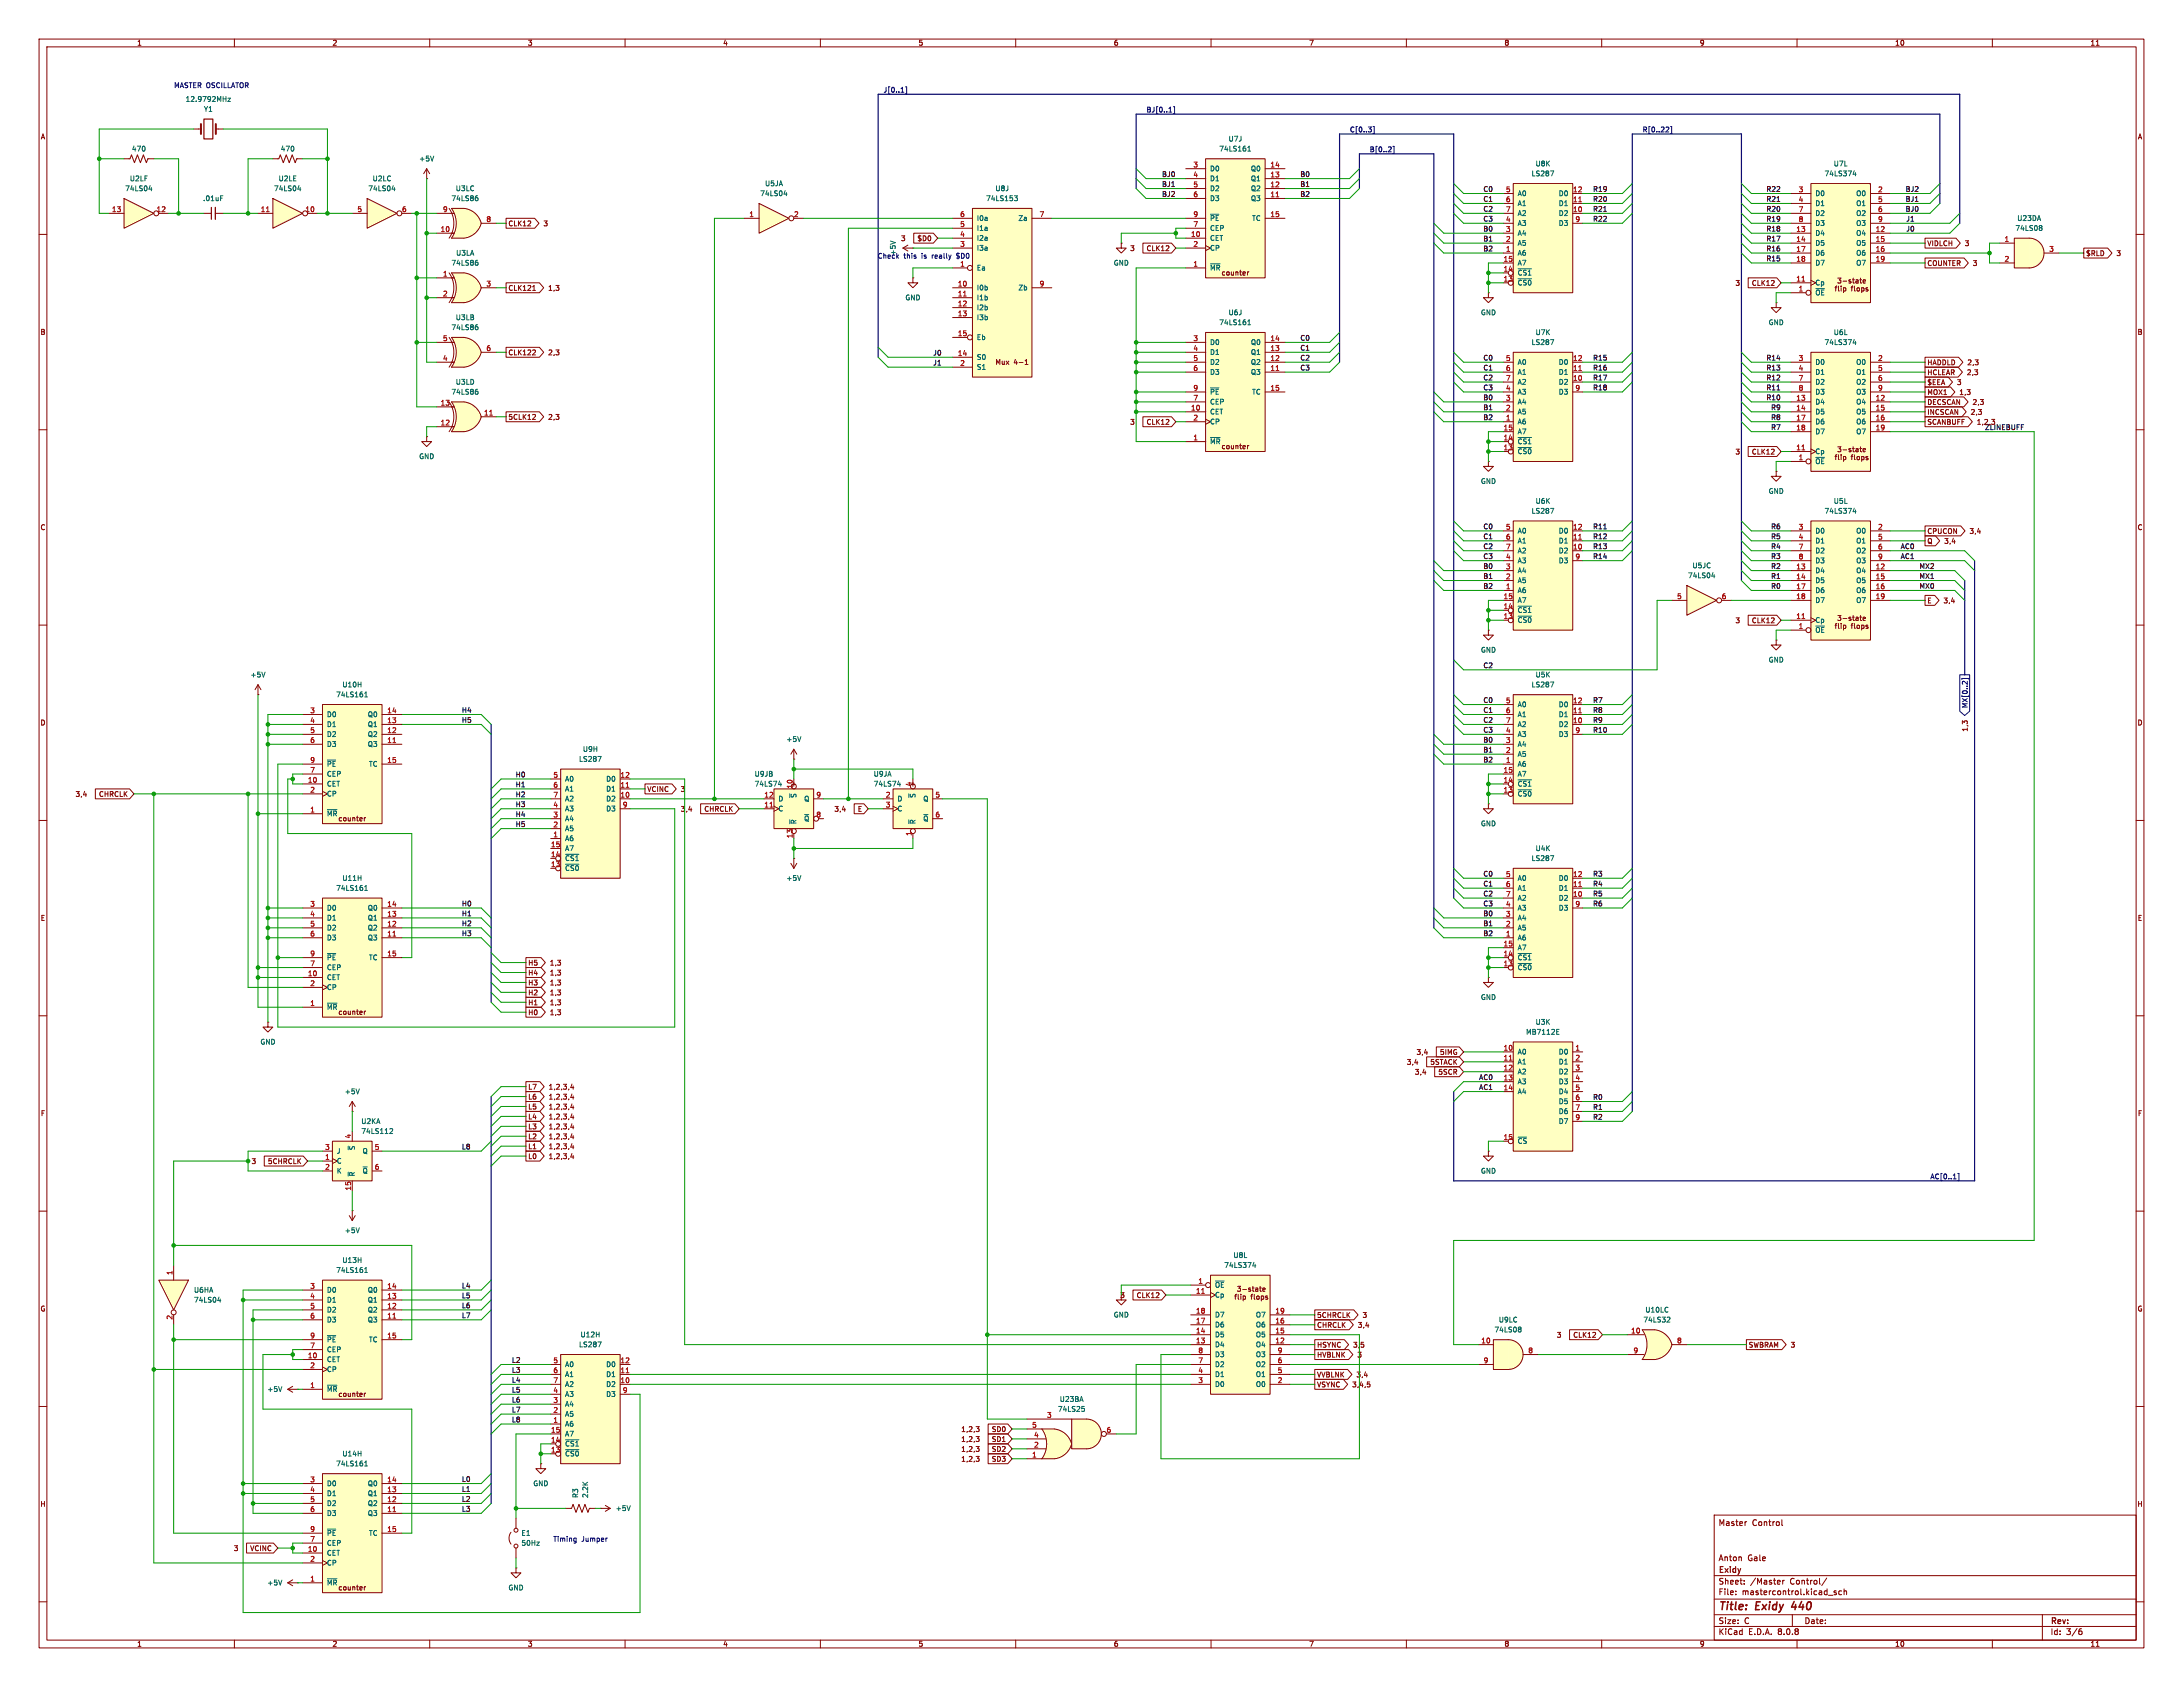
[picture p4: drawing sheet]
<svg xmlns="http://www.w3.org/2000/svg" width="559mm" height="432mm" viewBox="0 0 559 432" stroke-linecap="round" stroke-linejoin="round" font-family="sans-serif">
<defs><g id="words">
<g font-size="2.8" fill="#840000">
<text x="439.8" y="412.7">Title:</text>
<text x="449.5" y="412.7">Exidy</text>
<text x="459.5" y="412.7">440</text>
</g>
<g font-size="2.1" fill="#840000">
<text x="439.8" y="390.8">Master</text>
<text x="448.5" y="390.8">Control</text>
<text x="439.8" y="399.8">Anton</text>
<text x="447.3" y="399.8">Gale</text>
<text x="439.8" y="405.8">Sheet:</text>
<text x="439.8" y="403">Exidy</text>
<text x="448" y="405.8">/Master</text>
<text x="458.3" y="405.8">Control/</text>
<text x="439.8" y="408.5">File:</text>
<text x="445.9" y="408.5">mastercontrol.kicad_sch</text>
<text x="439.8" y="418.7">KiCad</text>
<text x="439.8" y="415.9">Size:</text>
<text x="446.5" y="415.9">C</text>
<text x="447.5" y="418.7">E.D.A.</text>
<text x="455.1" y="418.7">8.0.8</text>
<text x="461.8" y="415.9">Date:</text>
<text x="524.8" y="416.1">Rev:</text>
<text x="524.8" y="418.7">Id:</text>
<text x="528.9" y="418.7">3/6</text>
</g>
<g font-size="1.8" fill="#840000">
<text x="35" y="11.9">1</text>
<text x="85" y="11.9">2</text>
<text x="135" y="11.9">3</text>
<text x="185" y="11.9">4</text>
<text x="235" y="11.9">5</text>
<text x="285" y="11.9">6</text>
<text x="335" y="11.9">7</text>
<text x="385" y="11.9">8</text>
<text x="435" y="11.9">9</text>
<text x="485" y="11.9">10</text>
<text x="535" y="11.9">11</text>
<text x="10.3" y="35.9">A</text>
<text x="547.1" y="35.9">A</text>
<text x="130" y="58.1">CLK12</text>
<text x="139" y="58.1">3</text>
<text x="230.5" y="61.9">3</text>
<text x="234.7" y="61.9">$D0</text>
<text x="289.2" y="64.5">3</text>
<text x="293.4" y="64.5">CLK12</text>
<text x="493.2" y="63.2">VIDLCH</text>
<text x="502.8" y="63.2">3</text>
<text x="533.9" y="65.7">$RLD</text>
<text x="541.6" y="65.7">3</text>
<text x="312.6" y="70.7">counter</text>
<text x="493.2" y="68.3">COUNTER</text>
<text x="504.9" y="68.3">3</text>
<text x="130" y="74.6">CLK121</text>
<text x="140.2" y="74.6">1,3</text>
<text x="444.1" y="73.3">3</text>
<text x="448.3" y="73.3">CLK12</text>
<text x="478.1" y="73.8">flops</text>
<text x="10.3" y="85.9">B</text>
<text x="547.1" y="85.9">B</text>
<text x="130" y="91.1">CLK122</text>
<text x="140.2" y="91.1">2,3</text>
<text x="254.7" y="93.6">Mux</text>
<text x="259.5" y="93.6">4-1</text>
<text x="493.2" y="93.7">HADDLD</text>
<text x="503.5" y="93.7">2,3</text>
<text x="493.2" y="98.7">$EEA</text>
<text x="493.2" y="96.2">HCLEAR</text>
<text x="493.2" y="101.3">MOX1</text>
<text x="500.8" y="98.7">3</text>
<text x="501.4" y="101.3">1,3</text>
<text x="503.4" y="96.2">2,3</text>
<text x="130" y="107.6">5CLK12</text>
<text x="140.2" y="107.6">2,3</text>
<text x="493.2" y="106.4">INCSCAN</text>
<text x="493.2" y="103.8">DECSCAN</text>
<text x="504.3" y="106.4">2,3</text>
<text x="504.8" y="103.8">2,3</text>
<text x="289.2" y="108.9">3</text>
<text x="293.4" y="108.9">CLK12</text>
<text x="493.2" y="108.9">SCANBUFF</text>
<text x="312.6" y="115.2">counter</text>
<text x="444.1" y="116.5">3</text>
<text x="448.3" y="116.5">CLK12</text>
<text x="478.1" y="117">flops</text>
<text x="10.3" y="135.9">C</text>
<text x="493.2" y="136.8">CPUCON</text>
<text x="504" y="136.8">3,4</text>
<text x="547.1" y="135.9">C</text>
<text x="493.2" y="139.4">Q</text>
<text x="497.6" y="139.4">3,4</text>
<text x="493.2" y="154.6">E</text>
<text x="497.4" y="154.6">3,4</text>
<text x="444.1" y="159.7">3</text>
<text x="448.3" y="159.7">CLK12</text>
<text x="478.1" y="160.1">flops</text>
<text x="10.3" y="185.9">D</text>
<text x="547.1" y="185.9">D</text>
<text x="503.9" y="187.4" transform="rotate(-90 503.9 187.4)">1,3</text>
<text x="165.6" y="202.9">VCINC</text>
<text x="174.1" y="202.9">3</text>
<text x="19.2" y="204.2">3,4</text>
<text x="25.2" y="204.2">CHRCLK</text>
<text x="174.2" y="208">3,4</text>
<text x="180.2" y="208">CHRCLK</text>
<text x="213.5" y="208">3,4</text>
<text x="219.5" y="208">E</text>
<text x="86.5" y="210.4">counter</text>
<text x="10.3" y="235.9">E</text>
<text x="547.1" y="235.9">E</text>
<text x="135.1" y="247.3">H5</text>
<text x="135.1" y="249.9">H4</text>
<text x="140.6" y="247.3">1,3</text>
<text x="140.6" y="249.9">1,3</text>
<text x="135.1" y="252.4">H3</text>
<text x="135.1" y="255">H2</text>
<text x="135.1" y="257.5">H1</text>
<text x="140.6" y="252.4">1,3</text>
<text x="140.6" y="255">1,3</text>
<text x="140.6" y="257.5">1,3</text>
<text x="86.5" y="260">counter</text>
<text x="135.1" y="260">H0</text>
<text x="140.6" y="260">1,3</text>
<text x="360" y="272.7">3,4</text>
<text x="362" y="275.3">3,4</text>
<text x="362.5" y="270.2">3,4</text>
<text x="366" y="272.7">5STACK</text>
<text x="368.1" y="275.3">5SCR</text>
<text x="368.5" y="270.2">5IMG</text>
<text x="135.1" y="281.6">L6</text>
<text x="135.1" y="279.1">L7</text>
<text x="140.3" y="281.6">1,2,3,4</text>
<text x="140.3" y="279.1">1,2,3,4</text>
<text x="10.3" y="285.9">F</text>
<text x="135.1" y="286.7">L4</text>
<text x="135.1" y="284.2">L5</text>
<text x="140.3" y="286.7">1,2,3,4</text>
<text x="140.3" y="284.2">1,2,3,4</text>
<text x="547.1" y="285.9">F</text>
<text x="135.1" y="291.8">L2</text>
<text x="135.1" y="289.2">L3</text>
<text x="140.3" y="291.8">1,2,3,4</text>
<text x="140.3" y="289.2">1,2,3,4</text>
<text x="64.3" y="298.1">3</text>
<text x="68.5" y="298.1">5CHRCLK</text>
<text x="135.1" y="296.9">L0</text>
<text x="135.1" y="294.3">L1</text>
<text x="140.3" y="296.9">1,2,3,4</text>
<text x="140.3" y="294.3">1,2,3,4</text>
<text x="10.3" y="335.9">G</text>
<text x="286.6" y="332.4">3</text>
<text x="290.8" y="332.4">CLK12</text>
<text x="324.4" y="331.8">flops</text>
<text x="547.1" y="335.9">G</text>
<text x="337" y="337.5">5CHRCLK</text>
<text x="337" y="340">CHRCLK</text>
<text x="347.5" y="340">3,4</text>
<text x="348.7" y="337.5">3</text>
<text x="337" y="347.7">HVBLNK</text>
<text x="337" y="345.1">HSYNC</text>
<text x="346.2" y="345.1">3,5</text>
<text x="347.3" y="347.7">3</text>
<text x="398.4" y="342.6">3</text>
<text x="402.6" y="342.6">CLK12</text>
<text x="447.5" y="345.1">SWBRAM</text>
<text x="458.2" y="345.1">3</text>
<text x="337" y="352.7">VVBLNK</text>
<text x="347.1" y="352.7">3,4</text>
<text x="86.5" y="357.7">counter</text>
<text x="337" y="355.3">VSYNC</text>
<text x="346" y="355.3">3,4,5</text>
<text x="245.9" y="366.7">1,2,3</text>
<text x="245.9" y="369.3">1,2,3</text>
<text x="245.9" y="371.8">1,2,3</text>
<text x="253.8" y="366.7">SD0</text>
<text x="253.8" y="369.3">SD1</text>
<text x="253.8" y="371.8">SD2</text>
<text x="245.9" y="374.3">1,2,3</text>
<text x="253.8" y="374.3">SD3</text>
<text x="10.2" y="385.9">H</text>
<text x="547" y="385.9">H</text>
<text x="59.7" y="397.2">3</text>
<text x="63.9" y="397.2">VCINC</text>
<text x="86.5" y="407.3">counter</text>
<text x="35" y="421.7">1</text>
<text x="85" y="421.7">2</text>
<text x="135" y="421.7">3</text>
<text x="185" y="421.7">4</text>
<text x="235" y="421.7">5</text>
<text x="285" y="421.7">6</text>
<text x="335" y="421.7">7</text>
<text x="385" y="421.7">8</text>
<text x="435" y="421.7">9</text>
<text x="485" y="421.7">10</text>
<text x="535" y="421.7">11</text>
</g>
<g font-size="1.8" fill="#0000c2">
<text x="44.4" y="22.6">MASTER OSCILLATOR</text>
<text x="229.5" y="65.5" transform="rotate(-90 229.5 65.5)">+5V</text>
<text x="224.5" y="66.4">Check</text>
<text x="231.3" y="66.4">this</text>
<text x="236" y="66.4">is</text>
<text x="238.8" y="66.4">really</text>
<text x="245.3" y="66.4">$D0</text>
<text x="141.5" y="394.8">Timing</text>
<text x="148.8" y="394.8">Jumper</text>
</g>
<g font-size="1.8" fill="#000084">
<text x="226.1" y="23.8">J[0..1]</text>
<text x="293.4" y="28.9">BJ[0..1]</text>
<text x="345.4" y="33.9">C[0..3]</text>
<text x="420.4" y="33.9">R[0..22]</text>
<text x="350.5" y="39">B[0..2]</text>
<text x="503.9" y="181.4" transform="rotate(-90 503.9 181.4)">MX[0..2]</text>
<text x="494" y="301.9">AC[0..1]</text>
</g>
<g font-size="1.8" fill="#006464">
<text x="47.4" y="26.3">12.9792MHz</text>
<text x="52.1" y="28.8">Y1</text>
<text x="33.6" y="39">470</text>
<text x="71.7" y="39">470</text>
<text x="107.2" y="41.5">+5V</text>
<text x="312" y="39">74LS161</text>
<text x="314.4" y="36.4">U7J</text>
<text x="33.1" y="46.6">U2LF</text>
<text x="71.2" y="46.6">U2LE</text>
<text x="95.3" y="46.6">U2LC</text>
<text x="195.7" y="47.9">U5JA</text>
<text x="309.6" y="44">D0</text>
<text x="309.6" y="46.6">D1</text>
<text x="320.1" y="46.6">Q1</text>
<text x="320.1" y="44">Q0</text>
<text x="391.9" y="45.3">LS287</text>
<text x="393" y="42.8">U8K</text>
<text x="466.9" y="45.3">74LS374</text>
<text x="469.3" y="42.8">U7L</text>
<text x="31.9" y="49.1">74LS04</text>
<text x="51.9" y="51.7">.01uF</text>
<text x="70" y="49.1">74LS04</text>
<text x="94.2" y="49.1">74LS04</text>
<text x="115.4" y="51.7">74LS86</text>
<text x="116.6" y="49.1">U3LC</text>
<text x="194.5" y="50.4">74LS04</text>
<text x="252.3" y="51.7">74LS153</text>
<text x="254.7" y="49.1">U8J</text>
<text x="309.6" y="49.1">D2</text>
<text x="309.6" y="51.7">D3</text>
<text x="320.1" y="51.7">Q3</text>
<text x="320.1" y="49.1">Q2</text>
<text x="388.4" y="50.4">A0</text>
<text x="388.4" y="52.9">A1</text>
<text x="398.9" y="52.9">D1</text>
<text x="398.9" y="50.4">D0</text>
<text x="464.6" y="50.4">D0</text>
<text x="464.6" y="52.9">D1</text>
<text x="475" y="50.4">O0</text>
<text x="475" y="52.9">O1</text>
<text x="249.9" y="59.3">I1a</text>
<text x="249.9" y="56.7">I0a</text>
<text x="260.6" y="56.7">Za</text>
<text x="309.6" y="59.3">CEP</text>
<text x="309.6" y="56.7">~{PE}</text>
<text x="320.4" y="56.7">TC</text>
<text x="388.4" y="58">A3</text>
<text x="388.4" y="55.5">A2</text>
<text x="398.9" y="55.5">D2</text>
<text x="398.9" y="58">D3</text>
<text x="464.6" y="55.5">D2</text>
<text x="464.6" y="58">D3</text>
<text x="475" y="55.5">O2</text>
<text x="475" y="58">O3</text>
<text x="515.8" y="59.3">74LS08</text>
<text x="516.3" y="56.7">U23DA</text>
<text x="116.6" y="65.6">U3LA</text>
<text x="249.9" y="64.4">I3a</text>
<text x="249.9" y="61.8">I2a</text>
<text x="309.6" y="61.8">CET</text>
<text x="309.6" y="64.4">CP</text>
<text x="388.4" y="65.6">A6</text>
<text x="388.4" y="63.1">A5</text>
<text x="388.4" y="60.6">A4</text>
<text x="464.6" y="60.6">D4</text>
<text x="464.6" y="63.1">D5</text>
<text x="464.6" y="65.6">D6</text>
<text x="475" y="60.6">O4</text>
<text x="475" y="63.1">O5</text>
<text x="475" y="65.6">O6</text>
<text x="115.4" y="68.2">74LS86</text>
<text x="249.9" y="69.4">Ea</text>
<text x="285" y="68.2">GND</text>
<text x="309.6" y="69.4">~{MR}</text>
<text x="388.4" y="70.7">~{CS1}</text>
<text x="388.4" y="68.2">A7</text>
<text x="464.6" y="68.2">D7</text>
<text x="475" y="68.2">O7</text>
<text x="231.6" y="77.1">GND</text>
<text x="249.9" y="74.5">I0b</text>
<text x="249.9" y="77.1">I1b</text>
<text x="260.6" y="74.5">Zb</text>
<text x="388.4" y="73.3">~{CS0}</text>
<text x="464.6" y="75.8">~{OE}</text>
<text x="464.6" y="73.3">Cp</text>
<text x="116.6" y="82.1">U3LB</text>
<text x="249.9" y="79.6">I2b</text>
<text x="249.9" y="82.1">I3b</text>
<text x="312" y="83.4">74LS161</text>
<text x="314.4" y="80.9">U6J</text>
<text x="379" y="80.9">GND</text>
<text x="452.6" y="83.4">GND</text>
<text x="115.4" y="84.7">74LS86</text>
<text x="249.9" y="87.2">Eb</text>
<text x="309.6" y="88.5">D0</text>
<text x="320.1" y="88.5">Q0</text>
<text x="391.9" y="88.5">LS287</text>
<text x="393" y="86">U7K</text>
<text x="466.9" y="88.5">74LS374</text>
<text x="469.3" y="86">U6L</text>
<text x="249.9" y="92.3">S0</text>
<text x="249.9" y="94.8">S1</text>
<text x="309.6" y="91">D1</text>
<text x="309.6" y="93.6">D2</text>
<text x="320.1" y="93.6">Q2</text>
<text x="320.1" y="91">Q1</text>
<text x="388.4" y="93.6">A0</text>
<text x="398.9" y="93.6">D0</text>
<text x="464.6" y="93.6">D0</text>
<text x="475" y="93.6">O0</text>
<text x="115.4" y="101.2">74LS86</text>
<text x="116.6" y="98.7">U3LD</text>
<text x="309.6" y="96.1">D3</text>
<text x="309.6" y="101.2">~{PE}</text>
<text x="320.1" y="96.1">Q3</text>
<text x="320.4" y="101.2">TC</text>
<text x="388.4" y="101.2">A3</text>
<text x="388.4" y="96.1">A1</text>
<text x="388.4" y="98.7">A2</text>
<text x="398.9" y="98.7">D2</text>
<text x="398.9" y="96.1">D1</text>
<text x="398.9" y="101.2">D3</text>
<text x="464.6" y="96.1">D1</text>
<text x="464.6" y="98.7">D2</text>
<text x="464.6" y="101.2">D3</text>
<text x="475" y="96.1">O1</text>
<text x="475" y="98.7">O2</text>
<text x="475" y="101.2">O3</text>
<text x="309.6" y="106.3">CET</text>
<text x="309.6" y="103.7">CEP</text>
<text x="388.4" y="106.3">A5</text>
<text x="388.4" y="103.7">A4</text>
<text x="464.6" y="103.7">D4</text>
<text x="464.6" y="106.3">D5</text>
<text x="475" y="103.7">O4</text>
<text x="475" y="106.3">O5</text>
<text x="309.6" y="113.9">~{MR}</text>
<text x="309.6" y="108.8">CP</text>
<text x="388.4" y="108.8">A6</text>
<text x="388.4" y="113.9">~{CS1}</text>
<text x="388.4" y="111.4">A7</text>
<text x="464.6" y="108.8">D6</text>
<text x="464.6" y="111.4">D7</text>
<text x="475" y="108.8">O6</text>
<text x="475" y="111.4">O7</text>
<text x="107.2" y="117.7">GND</text>
<text x="388.4" y="116.4">~{CS0}</text>
<text x="464.6" y="119">~{OE}</text>
<text x="464.6" y="116.4">Cp</text>
<text x="379" y="124.1">GND</text>
<text x="391.9" y="131.7">LS287</text>
<text x="393" y="129.1">U6K</text>
<text x="452.6" y="126.6">GND</text>
<text x="466.9" y="131.7">74LS374</text>
<text x="469.3" y="129.1">U5L</text>
<text x="388.4" y="136.8">A0</text>
<text x="398.9" y="136.8">D0</text>
<text x="464.6" y="136.8">D0</text>
<text x="475" y="136.8">O0</text>
<text x="388.4" y="139.3">A1</text>
<text x="388.4" y="141.8">A2</text>
<text x="398.9" y="141.8">D2</text>
<text x="398.9" y="139.3">D1</text>
<text x="464.6" y="139.3">D1</text>
<text x="464.6" y="141.8">D2</text>
<text x="475" y="139.3">O1</text>
<text x="475" y="141.8">O2</text>
<text x="388.4" y="149.5">A5</text>
<text x="388.4" y="146.9">A4</text>
<text x="388.4" y="144.4">A3</text>
<text x="398.9" y="144.4">D3</text>
<text x="432" y="148.2">74LS04</text>
<text x="433.1" y="145.6">U5JC</text>
<text x="464.6" y="146.9">D4</text>
<text x="464.6" y="149.5">D5</text>
<text x="464.6" y="144.4">D3</text>
<text x="475" y="146.9">O4</text>
<text x="475" y="149.5">O5</text>
<text x="475" y="144.4">O3</text>
<text x="388.4" y="152">A6</text>
<text x="388.4" y="154.5">A7</text>
<text x="464.6" y="152">D6</text>
<text x="464.6" y="154.5">D7</text>
<text x="475" y="152">O6</text>
<text x="475" y="154.5">O7</text>
<text x="388.4" y="159.6">~{CS0}</text>
<text x="388.4" y="157.1">~{CS1}</text>
<text x="464.6" y="159.6">Cp</text>
<text x="379" y="167.2">GND</text>
<text x="464.6" y="162.2">~{OE}</text>
<text x="64" y="173.6">+5V</text>
<text x="393" y="173.6">U5K</text>
<text x="452.6" y="169.8">GND</text>
<text x="85.9" y="178.7">74LS161</text>
<text x="87.5" y="176.1">U10H</text>
<text x="391.9" y="176.1">LS287</text>
<text x="83.6" y="183.7">D0</text>
<text x="94" y="183.7">Q0</text>
<text x="388.4" y="181.2">A0</text>
<text x="388.4" y="183.7">A1</text>
<text x="398.9" y="183.7">D1</text>
<text x="398.9" y="181.2">D0</text>
<text x="83.6" y="186.3">D1</text>
<text x="83.6" y="188.8">D2</text>
<text x="83.6" y="191.4">D3</text>
<text x="94" y="191.4">Q3</text>
<text x="94" y="188.8">Q2</text>
<text x="94" y="186.3">Q1</text>
<text x="201.2" y="190.1">+5V</text>
<text x="388.4" y="191.4">A4</text>
<text x="388.4" y="188.8">A3</text>
<text x="388.4" y="186.3">A2</text>
<text x="398.9" y="186.3">D2</text>
<text x="398.9" y="188.8">D3</text>
<text x="83.6" y="196.4">~{PE}</text>
<text x="94.3" y="196.4">TC</text>
<text x="148.1" y="195.2">LS287</text>
<text x="149.1" y="192.6">U9H</text>
<text x="388.4" y="196.4">A6</text>
<text x="388.4" y="193.9">A5</text>
<text x="83.6" y="201.5">CET</text>
<text x="83.6" y="199">CEP</text>
<text x="144.5" y="200.3">A0</text>
<text x="144.5" y="202.8">A1</text>
<text x="155.1" y="202.8">D1</text>
<text x="155.1" y="200.3">D0</text>
<text x="193" y="199">U9JB</text>
<text x="193" y="201.5">74LS74</text>
<text x="223.5" y="199">U9JA</text>
<text x="223.5" y="201.5">74LS74</text>
<text x="388.4" y="201.5">~{CS1}</text>
<text x="388.4" y="199">A7</text>
<text x="83.6" y="209.1">~{MR}</text>
<text x="83.6" y="204.1">CP</text>
<text x="144.5" y="207.9">A3</text>
<text x="144.5" y="205.3">A2</text>
<text x="155.1" y="205.3">D2</text>
<text x="155.1" y="207.9">D3</text>
<text x="199.1" y="207.9">C</text>
<text x="199.1" y="205.3">D</text>
<text x="204.1" y="204.4" transform="rotate(-90 204.1 204.4)">~{S}</text>
<text x="205.7" y="205.3">Q</text>
<text x="229.6" y="205.3">D</text>
<text x="229.6" y="207.9">C</text>
<text x="234.5" y="204.4" transform="rotate(-90 234.5 204.4)">~{S}</text>
<text x="236.2" y="205.3">Q</text>
<text x="388.4" y="204.1">~{CS0}</text>
<text x="144.5" y="215.5">A6</text>
<text x="144.5" y="213">A5</text>
<text x="144.5" y="210.4">A4</text>
<text x="204.1" y="211.1" transform="rotate(-90 204.1 211.1)">~{R}</text>
<text x="205.7" y="210.4">~{Q}</text>
<text x="234.5" y="211.1" transform="rotate(-90 234.5 211.1)">~{R}</text>
<text x="236.2" y="210.4">~{Q}</text>
<text x="379" y="211.7">GND</text>
<text x="144.5" y="220.6">~{CS1}</text>
<text x="144.5" y="218">A7</text>
<text x="391.9" y="220.6">LS287</text>
<text x="393" y="218">U4K</text>
<text x="87.5" y="225.7">U11H</text>
<text x="144.5" y="223.1">~{CS0}</text>
<text x="201.2" y="225.7">+5V</text>
<text x="388.4" y="225.7">A0</text>
<text x="398.9" y="225.7">D0</text>
<text x="83.6" y="233.3">D0</text>
<text x="85.9" y="228.2">74LS161</text>
<text x="94" y="233.3">Q0</text>
<text x="388.4" y="233.3">A3</text>
<text x="388.4" y="228.2">A1</text>
<text x="388.4" y="230.7">A2</text>
<text x="398.9" y="230.7">D2</text>
<text x="398.9" y="228.2">D1</text>
<text x="398.9" y="233.3">D3</text>
<text x="83.6" y="235.8">D1</text>
<text x="83.6" y="238.4">D2</text>
<text x="94" y="238.4">Q2</text>
<text x="94" y="235.8">Q1</text>
<text x="388.4" y="238.4">A5</text>
<text x="388.4" y="235.8">A4</text>
<text x="83.6" y="240.9">D3</text>
<text x="83.6" y="246">~{PE}</text>
<text x="94" y="240.9">Q3</text>
<text x="94.3" y="246">TC</text>
<text x="388.4" y="240.9">A6</text>
<text x="388.4" y="246">~{CS1}</text>
<text x="388.4" y="243.4">A7</text>
<text x="83.6" y="251.1">CET</text>
<text x="83.6" y="248.5">CEP</text>
<text x="388.4" y="248.5">~{CS0}</text>
<text x="83.6" y="253.6">CP</text>
<text x="379" y="256.1">GND</text>
<text x="83.6" y="258.7">~{MR}</text>
<text x="393" y="262.5">U3K</text>
<text x="66.5" y="267.6">GND</text>
<text x="390.5" y="265">MB7112E</text>
<text x="388.4" y="270.1">A0</text>
<text x="388.4" y="272.6">A1</text>
<text x="388.4" y="275.2">A2</text>
<text x="398.9" y="270.1">D0</text>
<text x="398.9" y="272.6">D1</text>
<text x="398.9" y="275.2">D2</text>
<text x="88.1" y="280.3">+5V</text>
<text x="388.4" y="277.7">A3</text>
<text x="388.4" y="280.3">A4</text>
<text x="398.9" y="277.7">D3</text>
<text x="398.9" y="280.3">D4</text>
<text x="92.4" y="287.9">U2KA</text>
<text x="398.9" y="282.8">D5</text>
<text x="398.9" y="285.3">D6</text>
<text x="398.9" y="287.9">D7</text>
<text x="92.4" y="290.4">74LS112</text>
<text x="388.4" y="293">~{CS}</text>
<text x="86.1" y="298">C</text>
<text x="86.1" y="295.5">J</text>
<text x="91" y="294.5" transform="rotate(-90 91 294.5)">~{S}</text>
<text x="92.7" y="295.5">Q</text>
<text x="86.1" y="300.6">K</text>
<text x="91" y="301.2" transform="rotate(-90 91 301.2)">~{R}</text>
<text x="92.7" y="300.6">~{Q}</text>
<text x="379" y="300.6">GND</text>
<text x="88.1" y="315.8">+5V</text>
<text x="87.5" y="323.4">U13H</text>
<text x="315.6" y="322.2">U8L</text>
<text x="85.9" y="326">74LS161</text>
<text x="310.9" y="329.8">~{OE}</text>
<text x="313.3" y="324.7">74LS374</text>
<text x="49.5" y="331.1">U6HA</text>
<text x="49.5" y="333.6">74LS04</text>
<text x="83.6" y="331.1">D0</text>
<text x="83.6" y="333.6">D1</text>
<text x="94" y="333.6">Q1</text>
<text x="94" y="331.1">Q0</text>
<text x="310.9" y="332.3">Cp</text>
<text x="83.6" y="336.1">D2</text>
<text x="83.6" y="338.7">D3</text>
<text x="94" y="338.7">Q3</text>
<text x="94" y="336.1">Q2</text>
<text x="285" y="337.4">GND</text>
<text x="310.9" y="340">D6</text>
<text x="310.9" y="337.4">D7</text>
<text x="321.4" y="340">O6</text>
<text x="321.4" y="337.4">O7</text>
<text x="382.4" y="341.2">74LS08</text>
<text x="383.6" y="338.7">U9LC</text>
<text x="420.5" y="338.7">74LS32</text>
<text x="421.1" y="336.1">U10LC</text>
<text x="83.6" y="346.3">CEP</text>
<text x="83.6" y="343.8">~{PE}</text>
<text x="94.3" y="343.8">TC</text>
<text x="148.1" y="345">LS287</text>
<text x="148.5" y="342.5">U12H</text>
<text x="310.9" y="345">D4</text>
<text x="310.9" y="342.5">D5</text>
<text x="310.9" y="347.6">D3</text>
<text x="321.4" y="345">O4</text>
<text x="321.4" y="342.5">O5</text>
<text x="321.4" y="347.6">O3</text>
<text x="83.6" y="348.8">CET</text>
<text x="83.6" y="351.4">CP</text>
<text x="144.5" y="350.1">A0</text>
<text x="144.5" y="352.7">A1</text>
<text x="155.1" y="352.7">D1</text>
<text x="155.1" y="350.1">D0</text>
<text x="310.9" y="352.7">D1</text>
<text x="310.9" y="350.1">D2</text>
<text x="321.4" y="352.7">O1</text>
<text x="321.4" y="350.1">O2</text>
<text x="68.3" y="356.5">+5V</text>
<text x="83.6" y="356.5">~{MR}</text>
<text x="144.5" y="357.7">A3</text>
<text x="144.5" y="355.2">A2</text>
<text x="155.1" y="355.2">D2</text>
<text x="155.1" y="357.7">D3</text>
<text x="271.2" y="359">U23BA</text>
<text x="310.9" y="355.2">D0</text>
<text x="321.4" y="355.2">O0</text>
<text x="144.5" y="365.4">A6</text>
<text x="144.5" y="362.8">A5</text>
<text x="144.5" y="360.3">A4</text>
<text x="270.7" y="361.5">74LS25</text>
<text x="144.5" y="370.4">~{CS1}</text>
<text x="144.5" y="367.9">A7</text>
<text x="85.9" y="375.5">74LS161</text>
<text x="87.5" y="373">U14H</text>
<text x="144.5" y="373">~{CS0}</text>
<text x="83.6" y="380.6">D0</text>
<text x="83.6" y="383.1">D1</text>
<text x="94" y="383.1">Q1</text>
<text x="94" y="380.6">Q0</text>
<text x="136.4" y="380.6">GND</text>
<text x="148.2" y="383.5" transform="rotate(-90 148.2 383.5)">R3</text>
<text x="150.7" y="383.5" transform="rotate(-90 150.7 383.5)">2.2K</text>
<text x="83.6" y="385.7">D2</text>
<text x="83.6" y="388.2">D3</text>
<text x="94" y="388.2">Q3</text>
<text x="94" y="385.7">Q2</text>
<text x="157.5" y="386.9">+5V</text>
<text x="83.6" y="395.8">CEP</text>
<text x="83.6" y="393.3">~{PE}</text>
<text x="94.3" y="393.3">TC</text>
<text x="133.4" y="393.3">E1</text>
<text x="133.4" y="395.8">50Hz</text>
<text x="83.6" y="398.4">CET</text>
<text x="83.6" y="400.9">CP</text>
<text x="68.3" y="406">+5V</text>
<text x="83.6" y="406">~{MR}</text>
<text x="130" y="407.3">GND</text>
</g>
<g font-size="1.8" fill="#0f0f0f">
<text x="297.3" y="45.4">BJ0</text>
<text x="297.3" y="47.9">BJ1</text>
<text x="332.7" y="45.4">B0</text>
<text x="332.7" y="47.9">B1</text>
<text x="297.3" y="50.5">BJ2</text>
<text x="332.7" y="50.5">B2</text>
<text x="379.6" y="51.7">C1</text>
<text x="379.6" y="49.2">C0</text>
<text x="407.7" y="51.7">R20</text>
<text x="407.7" y="49.2">R19</text>
<text x="452" y="49.2">R22</text>
<text x="452" y="51.7">R21</text>
<text x="487.7" y="49.2">BJ2</text>
<text x="487.7" y="51.7">BJ1</text>
<text x="379.6" y="59.3">B0</text>
<text x="379.6" y="56.8">C3</text>
<text x="379.6" y="54.3">C2</text>
<text x="407.7" y="56.8">R22</text>
<text x="407.7" y="54.3">R21</text>
<text x="452" y="56.8">R19</text>
<text x="452" y="54.3">R20</text>
<text x="452" y="59.3">R18</text>
<text x="487.7" y="54.3">BJ0</text>
<text x="487.8" y="56.8">J1</text>
<text x="487.8" y="59.3">J0</text>
<text x="379.6" y="61.9">B1</text>
<text x="379.6" y="64.4">B2</text>
<text x="452" y="64.4">R16</text>
<text x="452" y="61.9">R17</text>
<text x="452" y="67">R15</text>
<text x="332.7" y="87.3">C0</text>
<text x="332.7" y="89.8">C1</text>
<text x="238.8" y="91.1">J0</text>
<text x="238.8" y="93.6">J1</text>
<text x="332.7" y="94.9">C3</text>
<text x="332.7" y="92.4">C2</text>
<text x="379.6" y="94.9">C1</text>
<text x="379.6" y="92.4">C0</text>
<text x="407.7" y="94.9">R16</text>
<text x="407.7" y="92.4">R15</text>
<text x="452" y="94.9">R13</text>
<text x="452" y="92.4">R14</text>
<text x="379.6" y="100">C3</text>
<text x="379.6" y="97.4">C2</text>
<text x="407.7" y="100">R18</text>
<text x="407.7" y="97.4">R17</text>
<text x="452" y="100">R11</text>
<text x="452" y="97.4">R12</text>
<text x="379.6" y="107.6">B2</text>
<text x="379.6" y="102.5">B0</text>
<text x="379.6" y="105.1">B1</text>
<text x="452" y="102.5">R10</text>
<text x="453.2" y="105.1">R9</text>
<text x="453.2" y="107.6">R8</text>
<text x="453.2" y="110.1">R7</text>
<text x="505.9" y="108.9">1,2,3</text>
<text x="508" y="110.1">ZLINEBUFF</text>
<text x="379.6" y="135.5">C0</text>
<text x="407.7" y="135.5">R11</text>
<text x="453.2" y="135.5">R6</text>
<text x="379.6" y="143.2">C3</text>
<text x="379.6" y="140.6">C2</text>
<text x="379.6" y="138.1">C1</text>
<text x="407.7" y="143.2">R14</text>
<text x="407.7" y="138.1">R12</text>
<text x="407.7" y="140.6">R13</text>
<text x="453.2" y="143.2">R3</text>
<text x="453.2" y="140.6">R4</text>
<text x="453.2" y="138.1">R5</text>
<text x="486.4" y="140.6">AC0</text>
<text x="486.4" y="143.2">AC1</text>
<text x="379.6" y="145.7">B0</text>
<text x="379.6" y="148.2">B1</text>
<text x="453.2" y="145.7">R2</text>
<text x="453.2" y="148.2">R1</text>
<text x="491.2" y="148.2">MX1</text>
<text x="491.2" y="145.7">MX2</text>
<text x="379.6" y="150.8">B2</text>
<text x="453.2" y="150.8">R0</text>
<text x="491.2" y="150.8">MX0</text>
<text x="379.6" y="171.1">C2</text>
<text x="379.6" y="180">C0</text>
<text x="407.7" y="180">R7</text>
<text x="118.1" y="185.1">H5</text>
<text x="118.1" y="182.5">H4</text>
<text x="379.6" y="185.1">C2</text>
<text x="379.6" y="182.5">C1</text>
<text x="407.7" y="182.5">R8</text>
<text x="407.7" y="185.1">R9</text>
<text x="379.6" y="187.6">C3</text>
<text x="379.6" y="190.2">B0</text>
<text x="407.7" y="187.6">R10</text>
<text x="379.6" y="192.7">B1</text>
<text x="379.6" y="195.2">B2</text>
<text x="131.9" y="201.6">H1</text>
<text x="131.9" y="199">H0</text>
<text x="131.9" y="204.1">H2</text>
<text x="131.9" y="209.2">H4</text>
<text x="131.9" y="206.7">H3</text>
<text x="131.9" y="211.7">H5</text>
<text x="379.6" y="227">C1</text>
<text x="379.6" y="224.4">C0</text>
<text x="407.7" y="224.4">R3</text>
<text x="407.7" y="227">R4</text>
<text x="118.1" y="232.1">H0</text>
<text x="379.6" y="229.5">C2</text>
<text x="379.6" y="232.1">C3</text>
<text x="407.7" y="229.5">R5</text>
<text x="407.7" y="232.1">R6</text>
<text x="118.1" y="239.7">H3</text>
<text x="118.1" y="237.1">H2</text>
<text x="118.1" y="234.6">H1</text>
<text x="379.6" y="237.1">B1</text>
<text x="379.6" y="234.6">B0</text>
<text x="379.6" y="239.7">B2</text>
<text x="378.5" y="276.5">AC0</text>
<text x="378.5" y="279.1">AC1</text>
<text x="407.7" y="281.6">R0</text>
<text x="407.7" y="284.1">R1</text>
<text x="407.7" y="286.7">R2</text>
<text x="118.1" y="294.3">L8</text>
<text x="118.1" y="329.9">L4</text>
<text x="118.1" y="334.9">L6</text>
<text x="118.1" y="332.4">L5</text>
<text x="118.1" y="337.5">L7</text>
<text x="130.9" y="354">L4</text>
<text x="130.9" y="348.9">L2</text>
<text x="130.9" y="351.4">L3</text>
<text x="130.9" y="356.5">L5</text>
<text x="130.9" y="359.1">L6</text>
<text x="130.9" y="364.1">L8</text>
<text x="130.9" y="361.6">L7</text>
<text x="118.1" y="379.4">L0</text>
<text x="118.1" y="381.9">L1</text>
<text x="118.1" y="387">L3</text>
<text x="118.1" y="384.5">L2</text>
</g>
<g font-size="1.8" fill="#a90000">
<text x="305.4" y="42.9">3</text>
<text x="305.4" y="45.5">4</text>
<text x="325.1" y="45.5">13</text>
<text x="325.1" y="42.9">14</text>
<text x="305.4" y="48">5</text>
<text x="305.4" y="50.5">6</text>
<text x="325.1" y="50.5">11</text>
<text x="325.1" y="48">12</text>
<text x="385.4" y="49.3">5</text>
<text x="385.4" y="51.8">6</text>
<text x="402.5" y="51.8">11</text>
<text x="402.5" y="49.3">12</text>
<text x="460.3" y="49.3">3</text>
<text x="460.3" y="51.8">4</text>
<text x="480.6" y="49.3">2</text>
<text x="480.6" y="51.8">5</text>
<text x="28.5" y="54.4">13</text>
<text x="40" y="54.4">12</text>
<text x="66.6" y="54.4">11</text>
<text x="78.1" y="54.4">10</text>
<text x="91.4" y="54.4">5</text>
<text x="102.8" y="54.4">6</text>
<text x="112.7" y="59.4">10</text>
<text x="113.3" y="54.4">9</text>
<text x="124.4" y="56.9">8</text>
<text x="191.7" y="55.6">1</text>
<text x="203.1" y="55.6">2</text>
<text x="245.7" y="58.2">5</text>
<text x="245.7" y="55.6">6</text>
<text x="266" y="55.6">7</text>
<text x="305.4" y="58.2">7</text>
<text x="305.4" y="55.6">9</text>
<text x="325.1" y="55.6">15</text>
<text x="385.4" y="59.4">3</text>
<text x="385.4" y="56.9">4</text>
<text x="385.4" y="54.4">7</text>
<text x="402.5" y="54.4">10</text>
<text x="403.2" y="56.9">9</text>
<text x="459.7" y="59.4">13</text>
<text x="460.3" y="54.4">7</text>
<text x="460.3" y="56.9">8</text>
<text x="480" y="59.4">12</text>
<text x="480.6" y="54.4">6</text>
<text x="480.6" y="56.9">9</text>
<text x="245.7" y="63.2">3</text>
<text x="245.7" y="60.7">4</text>
<text x="304.8" y="60.7">10</text>
<text x="305.4" y="63.2">2</text>
<text x="385.4" y="64.5">1</text>
<text x="385.4" y="62">2</text>
<text x="459.7" y="62">14</text>
<text x="459.7" y="64.5">17</text>
<text x="480" y="62">15</text>
<text x="480" y="64.5">16</text>
<text x="513" y="62">1</text>
<text x="524.4" y="64.5">3</text>
<text x="113.3" y="70.9">1</text>
<text x="245.7" y="68.3">1</text>
<text x="305.4" y="68.3">1</text>
<text x="384.8" y="69.6">14</text>
<text x="384.8" y="67.1">15</text>
<text x="459.7" y="67.1">18</text>
<text x="480" y="67.1">19</text>
<text x="513" y="67.1">2</text>
<text x="113.3" y="75.9">2</text>
<text x="124.4" y="73.4">3</text>
<text x="245.1" y="73.4">10</text>
<text x="245.1" y="75.9">11</text>
<text x="266" y="73.4">9</text>
<text x="384.8" y="72.1">13</text>
<text x="459.7" y="72.1">11</text>
<text x="460.3" y="74.7">1</text>
<text x="245.1" y="78.5">12</text>
<text x="245.1" y="81">13</text>
<text x="113.3" y="87.4">5</text>
<text x="124.4" y="89.9">6</text>
<text x="245.1" y="86.1">15</text>
<text x="305.4" y="87.4">3</text>
<text x="305.4" y="89.9">4</text>
<text x="325.1" y="89.9">13</text>
<text x="325.1" y="87.4">14</text>
<text x="113.3" y="92.5">4</text>
<text x="245.1" y="91.2">14</text>
<text x="245.7" y="93.7">2</text>
<text x="305.4" y="92.5">5</text>
<text x="305.4" y="95">6</text>
<text x="325.1" y="95">11</text>
<text x="325.1" y="92.5">12</text>
<text x="385.4" y="92.5">5</text>
<text x="385.4" y="95">6</text>
<text x="402.5" y="95">11</text>
<text x="402.5" y="92.5">12</text>
<text x="460.3" y="92.5">3</text>
<text x="460.3" y="95">4</text>
<text x="480.6" y="92.5">2</text>
<text x="480.6" y="95">5</text>
<text x="305.4" y="100.1">9</text>
<text x="325.1" y="100.1">15</text>
<text x="385.4" y="100.1">4</text>
<text x="385.4" y="97.5">7</text>
<text x="402.5" y="97.5">10</text>
<text x="403.2" y="100.1">9</text>
<text x="460.3" y="97.5">7</text>
<text x="460.3" y="100.1">8</text>
<text x="480.6" y="97.5">6</text>
<text x="480.6" y="100.1">9</text>
<text x="112.7" y="103.9">13</text>
<text x="123.8" y="106.4">11</text>
<text x="304.8" y="105.2">10</text>
<text x="305.4" y="107.7">2</text>
<text x="305.4" y="102.6">7</text>
<text x="385.4" y="107.7">1</text>
<text x="385.4" y="105.2">2</text>
<text x="385.4" y="102.6">3</text>
<text x="459.7" y="102.6">13</text>
<text x="459.7" y="105.2">14</text>
<text x="459.7" y="107.7">17</text>
<text x="480" y="102.6">12</text>
<text x="480" y="105.2">15</text>
<text x="480" y="107.7">16</text>
<text x="112.7" y="109">12</text>
<text x="305.4" y="112.8">1</text>
<text x="384.8" y="112.8">14</text>
<text x="384.8" y="110.2">15</text>
<text x="459.7" y="110.2">18</text>
<text x="480" y="110.2">19</text>
<text x="384.8" y="115.3">13</text>
<text x="459.7" y="115.3">11</text>
<text x="460.3" y="117.9">1</text>
<text x="385.4" y="135.6">5</text>
<text x="402.5" y="135.6">12</text>
<text x="460.3" y="135.6">3</text>
<text x="480.6" y="135.6">2</text>
<text x="385.4" y="143.3">4</text>
<text x="385.4" y="138.2">6</text>
<text x="385.4" y="140.7">7</text>
<text x="402.5" y="140.7">10</text>
<text x="402.5" y="138.2">11</text>
<text x="403.2" y="143.3">9</text>
<text x="460.3" y="138.2">4</text>
<text x="460.3" y="140.7">7</text>
<text x="460.3" y="143.3">8</text>
<text x="480.6" y="138.2">5</text>
<text x="480.6" y="140.7">6</text>
<text x="480.6" y="143.3">9</text>
<text x="385.4" y="148.3">2</text>
<text x="385.4" y="145.8">3</text>
<text x="459.7" y="145.8">13</text>
<text x="459.7" y="148.3">14</text>
<text x="480" y="145.8">12</text>
<text x="480" y="148.3">15</text>
<text x="384.8" y="156">14</text>
<text x="384.8" y="153.4">15</text>
<text x="385.4" y="150.9">1</text>
<text x="429.2" y="153.4">5</text>
<text x="440.6" y="153.4">6</text>
<text x="459.7" y="150.9">17</text>
<text x="459.7" y="153.4">18</text>
<text x="480" y="150.9">16</text>
<text x="480" y="153.4">19</text>
<text x="384.8" y="158.5">13</text>
<text x="459.7" y="158.5">11</text>
<text x="460.3" y="161">1</text>
<text x="79.3" y="182.6">3</text>
<text x="79.3" y="185.2">4</text>
<text x="99" y="185.2">13</text>
<text x="99" y="182.6">14</text>
<text x="385.4" y="180.1">5</text>
<text x="385.4" y="182.6">6</text>
<text x="385.4" y="185.2">7</text>
<text x="402.5" y="185.2">10</text>
<text x="402.5" y="182.6">11</text>
<text x="402.5" y="180.1">12</text>
<text x="79.3" y="187.7">5</text>
<text x="79.3" y="190.2">6</text>
<text x="99" y="190.2">11</text>
<text x="99" y="187.7">12</text>
<text x="385.4" y="190.2">3</text>
<text x="385.4" y="187.7">4</text>
<text x="403.2" y="187.7">9</text>
<text x="79.3" y="197.9">7</text>
<text x="79.3" y="195.3">9</text>
<text x="99" y="195.3">15</text>
<text x="384.8" y="197.9">15</text>
<text x="385.4" y="195.3">1</text>
<text x="385.4" y="192.8">2</text>
<text x="78.7" y="200.4">10</text>
<text x="79.3" y="202.9">2</text>
<text x="141.5" y="199.1">5</text>
<text x="141.5" y="201.7">6</text>
<text x="158.7" y="201.7">11</text>
<text x="158.7" y="199.1">12</text>
<text x="202.3" y="201.5">+</text>
<text x="202.9" y="202" transform="rotate(-90 202.9 202)">10</text>
<text x="232.8" y="201.5">+</text>
<text x="233.4" y="201.4" transform="rotate(-90 233.4 201.4)">4</text>
<text x="384.8" y="202.9">13</text>
<text x="384.8" y="200.4">14</text>
<text x="79.3" y="208">1</text>
<text x="141.5" y="209.3">3</text>
<text x="141.5" y="206.8">4</text>
<text x="141.5" y="204.2">7</text>
<text x="158.7" y="204.2">10</text>
<text x="159.3" y="206.8">9</text>
<text x="195.5" y="206.8">11</text>
<text x="195.5" y="204.2">12</text>
<text x="208.8" y="209.3">8</text>
<text x="208.8" y="204.2">9</text>
<text x="226.6" y="204.2">2</text>
<text x="226.6" y="206.8">3</text>
<text x="239.3" y="204.2">5</text>
<text x="239.3" y="209.3">6</text>
<text x="141.5" y="214.4">1</text>
<text x="141.5" y="211.8">2</text>
<text x="202.9" y="214.7" transform="rotate(-90 202.9 214.7)">13</text>
<text x="233.4" y="214.1" transform="rotate(-90 233.4 214.1)">1</text>
<text x="140.9" y="222">13</text>
<text x="140.9" y="219.5">14</text>
<text x="140.9" y="216.9">15</text>
<text x="385.4" y="224.5">5</text>
<text x="385.4" y="227.1">6</text>
<text x="402.5" y="227.1">11</text>
<text x="402.5" y="224.5">12</text>
<text x="79.3" y="232.2">3</text>
<text x="99" y="232.2">14</text>
<text x="385.4" y="232.2">4</text>
<text x="385.4" y="229.6">7</text>
<text x="402.5" y="229.6">10</text>
<text x="403.2" y="232.2">9</text>
<text x="79.3" y="234.7">4</text>
<text x="79.3" y="237.2">5</text>
<text x="79.3" y="239.8">6</text>
<text x="99" y="239.8">11</text>
<text x="99" y="237.2">12</text>
<text x="99" y="234.7">13</text>
<text x="385.4" y="239.8">1</text>
<text x="385.4" y="237.2">2</text>
<text x="385.4" y="234.7">3</text>
<text x="79.3" y="244.9">9</text>
<text x="99" y="244.9">15</text>
<text x="384.8" y="244.9">14</text>
<text x="384.8" y="242.3">15</text>
<text x="78.7" y="249.9">10</text>
<text x="79.3" y="247.4">7</text>
<text x="384.8" y="247.4">13</text>
<text x="79.3" y="257.6">1</text>
<text x="79.3" y="252.5">2</text>
<text x="384.8" y="269">10</text>
<text x="403.2" y="269">1</text>
<text x="384.8" y="271.5">11</text>
<text x="384.8" y="274.1">12</text>
<text x="403.2" y="271.5">2</text>
<text x="403.2" y="274.1">3</text>
<text x="384.8" y="276.6">13</text>
<text x="384.8" y="279.1">14</text>
<text x="403.2" y="276.6">4</text>
<text x="403.2" y="279.1">5</text>
<text x="403.2" y="281.7">6</text>
<text x="403.2" y="284.2">7</text>
<text x="403.2" y="286.8">9</text>
<text x="89.9" y="291.5" transform="rotate(-90 89.9 291.5)">4</text>
<text x="384.8" y="291.8">15</text>
<text x="83.1" y="296.9">1</text>
<text x="83.1" y="299.5">2</text>
<text x="83.1" y="294.4">3</text>
<text x="95.8" y="294.4">5</text>
<text x="95.8" y="299.5">6</text>
<text x="89.9" y="304.8" transform="rotate(-90 89.9 304.8)">15</text>
<text x="44.2" y="326.5" transform="rotate(-90 44.2 326.5)">1</text>
<text x="79.3" y="329.9">3</text>
<text x="99" y="329.9">14</text>
<text x="306.6" y="328.7">1</text>
<text x="79.3" y="332.5">4</text>
<text x="79.3" y="335">5</text>
<text x="99" y="335">12</text>
<text x="99" y="332.5">13</text>
<text x="306" y="331.2">11</text>
<text x="44.2" y="337.9" transform="rotate(-90 44.2 337.9)">2</text>
<text x="79.3" y="337.6">6</text>
<text x="99" y="337.6">11</text>
<text x="306" y="341.4">14</text>
<text x="306" y="338.8">17</text>
<text x="306" y="336.3">18</text>
<text x="326.3" y="341.4">15</text>
<text x="326.3" y="338.8">16</text>
<text x="326.3" y="336.3">19</text>
<text x="417.4" y="341.4">10</text>
<text x="78.7" y="347.7">10</text>
<text x="79.3" y="345.2">7</text>
<text x="79.3" y="342.6">9</text>
<text x="99" y="342.6">15</text>
<text x="306" y="343.9">13</text>
<text x="306.6" y="346.5">8</text>
<text x="326.3" y="343.9">12</text>
<text x="327" y="346.5">9</text>
<text x="379.1" y="343.9">10</text>
<text x="391.1" y="346.5">8</text>
<text x="418" y="346.5">9</text>
<text x="429.2" y="343.9">8</text>
<text x="79.3" y="350.3">2</text>
<text x="141.5" y="349">5</text>
<text x="141.5" y="351.5">6</text>
<text x="158.7" y="351.5">11</text>
<text x="158.7" y="349">12</text>
<text x="306.6" y="351.5">4</text>
<text x="306.6" y="349">7</text>
<text x="327" y="351.5">5</text>
<text x="327" y="349">6</text>
<text x="379.7" y="349">9</text>
<text x="79.3" y="355.3">1</text>
<text x="141.5" y="359.2">3</text>
<text x="141.5" y="356.6">4</text>
<text x="141.5" y="354.1">7</text>
<text x="158.7" y="354.1">10</text>
<text x="159.3" y="356.6">9</text>
<text x="306.6" y="354.1">3</text>
<text x="327" y="354.1">2</text>
<text x="141.5" y="364.2">1</text>
<text x="141.5" y="361.7">2</text>
<text x="264.1" y="365.5">5</text>
<text x="267.9" y="363">3</text>
<text x="140.9" y="371.9">13</text>
<text x="140.9" y="369.3">14</text>
<text x="140.9" y="366.8">15</text>
<text x="264.6" y="370.6">2</text>
<text x="264.6" y="368">4</text>
<text x="283.1" y="366.8">6</text>
<text x="264.1" y="373.1">1</text>
<text x="79.3" y="379.5">3</text>
<text x="79.3" y="382">4</text>
<text x="99" y="382">13</text>
<text x="99" y="379.5">14</text>
<text x="79.3" y="384.6">5</text>
<text x="79.3" y="387.1">6</text>
<text x="99" y="387.1">11</text>
<text x="99" y="384.6">12</text>
<text x="79.3" y="394.7">7</text>
<text x="79.3" y="392.2">9</text>
<text x="99" y="392.2">15</text>
<text x="78.7" y="397.3">10</text>
<text x="79.3" y="399.8">2</text>
<text x="79.3" y="404.9">1</text>
</g>
</g></defs>
<g fill="none" stroke="#840000" stroke-width=".26">
<path d="M10 10h538.8v411.8h-538.8zM12 12h534.8v407.8h-534.8zM60 10v2M110 10v2M160 10v2M210 10v2M260 10v2M310 10v2M360 10v2M410 10v2M460 10v2M510 10v2"/>
<path d="M536.6 11.6h.7M10 60h2M546.8 60h2M10 110h2M546.8 110h2M10 160h2M381 161.3v1.3h1.3l-1.3 1.2-1.3-1.2h1.3M381 161.3h.1M546.8 160h2M10 210h2M381 205.7v1.3h1.3l-1.3 1.3-1.3-1.3h1.3M381 205.7h.1"/>
<path d="M546.8 210h2M10 260h2M546.8 260h2M68.6 261.6v1.3h1.2l-1.2 1.3-1.3-1.3h1.3M68.6 261.6h.1M10 310h2M546.8 310h2M10 360h2M546.8 360h2M438.8 387.8h108v32h-108zM447.1 389.5l-.3 .1M456.1 389v1.3l.2 .2"/>
<path d="M10 410h2M60 419.8v2M110 419.8v2M160 419.8v2M210 419.8v2M260 419.8v2M310 419.8v2M360 419.8v2M410 419.8v2M438.8 416.3h108M438.8 413.3h108M438.8 409.3h108"/>
<path d="M438.8 403.3h108M444.3 408v.2M444.3 407.3v.1M446.5 405.3v.2M446.5 404.6v.1M456.3 404.5v1M456.8 404.5l-.5 .3M458.8 413.3v3M460 419.8v2M467.6 403.9l-1.3 1.9M468 408.3h1.2M470 407.3l-.3-.1-.2 .2v.2l.5 .2v.3h-.5"/>
<path d="M471.4 407.3l-.4-.1-.3 .3 .1 .6h.6M472 407.3h.6l.1 .9M472 406.7v1.5M510 419.8v2M522.8 413.3v6.5M532.4 417.5l.6 .2-.1 .5-.5 .2M532.8 416.9l-.4 .1M546.8 410h2M536.6 421.4h.7"/>
</g>
<path d="M459.3 409.9l-.7 1.4h1.2" fill="none" stroke="#840000" stroke-width=".4"/>
<path d="M308.6 40.6h15.2v30.5h-15.2z" fill="#ffffc2"/>
<g fill="none" stroke="#840000" stroke-width=".26">
<path d="M303.5 50.8h5.1M303.5 48.3h5.1M303.5 45.7h5.1M303.5 43.2h5.1M303.5 55.9h5.1M303.5 58.4h5.1M308.6 40.6h15.2v30.5h-15.2zM323.8 50.8h5.1M323.8 48.3h5.1M323.8 45.7h5.1M323.8 43.2h5.1M323.8 55.9h5.1"/>
<path d="M303.5 68.6h5.1M303.5 61h5.1M303.5 63.5h5.1M308.6 62.9l1.3 .6-1.3 .6M319.3 69.6v.8M319.7 69.6l-.4 .2M90.2 284.5h.1M90.2 281.9l-.8 1.3M90.2 281.9v2.6M90.2 281.9l.7 1.3"/>
</g>
<path d="M319.4 38.7h.7M319.4 37.8l.4-.4v1.3M309.9 54.8h2.1M309.9 67.5h2.4M92 278.7l-.4 1.3" fill="none" stroke="#006464" stroke-width=".26"/>
<path d="M326.6 50.4h.8" fill="none" stroke="#a90000" stroke-width=".26"/>
<path d="M228.6 201.9h10.2v10.2h-10.2z" fill="#ffffc2"/>
<g fill="none" stroke="#840000" stroke-width=".26">
<path d="M233.7 199.4v1.3M226.1 204.5h2.5M226.1 207h2.5M228.6 201.9h10.2v10.2h-10.2zM228.6 206.4l1.3 .6-1.3 .6M233.7 213.4v1.2M238.8 204.5h2.5M238.8 209.6h2.5"/>
<circle cx="233.7" cy="212.7" r=".63"/>
</g>
<path d="M229.7 200.8h.8M230.3 200.4v.8M232.6 209.8v1" fill="none" stroke="#006464" stroke-width=".26"/>
<path d="M82.5 377.2h15.3v30.5h-15.3z" fill="#ffffc2"/>
<g fill="none" stroke="#840000" stroke-width=".26">
<path d="M109.2 45.7h.1M109.2 43.2l-.7 1.3M109.2 43.2v2.5M109.2 43.2l.8 1.3M77.5 379.7h5M82.5 377.2h15.3v30.5h-15.3zM97.8 379.7h5.1M77.5 397.5h5M77.5 387.4h5M77.5 384.8h5M77.5 382.3h5M77.5 392.4h5"/>
<path d="M77.5 395h5M82.5 399.4l1.3 .7-1.3 .6M97.8 387.4h5.1M97.8 384.8h5.1M97.8 382.3h5.1M97.8 392.4h5.1M77.5 405.1h5M77.5 400.1h5M93.3 406.1v.9M93.6 406.1l-.3 .3"/>
</g>
<path d="M111 39.9l-.4 1.3M93.3 375.2h.8M93.3 374.3l.4-.3v1.2M83.8 391.4h2.2M83.8 404.1h2.5" fill="none" stroke="#006464" stroke-width=".26"/>
<path d="M100.6 386.9h.7" fill="none" stroke="#a90000" stroke-width=".26"/>
<path d="M309.9 326.4h15.2v30.5h-15.2z" fill="#ffffc2"/>
<g fill="none" stroke="#840000" stroke-width=".26">
<path d="M304.8 328.9h3.8M304.8 331.5h5.1M304.8 339.1h5.1M304.8 336.6h5.1M309.9 326.4h15.2v30.5h-15.2zM309.9 330.8l1.2 .7-1.2 .6M316 331.7h.5M316.5 331.3l-.3 .2v1.1M316.8 329.2h.8l-.5 .5 .4 .2v.5h-.7M317 331.3v1.1l.1 .2M317.6 331.3v.1M317.6 331.7v.9"/>
<path d="M318.1 330h1M318.2 332.5l.6-.1-.1-.6h-.5v1.2M320.1 329.7h-.3l-.2 .2 .5 .3v.3h-.5M320.2 331.7h.4M320.5 329.7h.5M320.6 331.3l-.3 .2v1.1M320.7 329.2v1.1l.3 .2M321.1 331.3v1.1l.1 .2M321.4 329.7h.5l.1 .8M321.7 331.8h.6l-.1 .7-.5-.1zM322 330l-.6 .2 .1 .3h.5M322.4 329.7h.5"/>
<path d="M322.6 329.2v1.1l.3 .2M322.9 332.5l.5-.1v-.6h-.5v1.2M323.2 330.1l.6-.1v-.3h-.4l-.2 .2 .1 .6h.5M325.1 339.1h5.1M325.1 336.6h5.1M304.8 344.2h5.1M304.8 341.6h5.1M304.8 354.3h5.1M304.8 351.8h5.1M304.8 349.3h5.1M304.8 346.7h5.1M325.1 344.2h5.1"/>
<path d="M325.1 341.6h5.1M325.1 354.3h5.1M325.1 351.8h5.1M325.1 349.3h5.1M325.1 346.7h5.1"/>
<circle cx="309.2" cy="328.9" r=".63"/>
</g>
<path d="M307.6 331.1h.7" fill="none" stroke="#a90000" stroke-width=".26"/>
<path d="M321 323.1l-.3 .9h.8M321.3 323.6v.8" fill="none" stroke="#006464" stroke-width=".26"/>
<path d="M94 50.8l7.6 3.8-7.6 3.8z" fill="#ffffc2"/>
<g fill="none" stroke="#840000" stroke-width=".26">
<path d="M90.2 54.6h3.8M94 50.8l7.6 3.8-7.6 3.8zM102.9 54.6h2.5"/>
<circle cx="102.2" cy="54.6" r=".63"/>
</g>
<path d="M100.4 48.4h.7M101 48v.8" fill="none" stroke="#006464" stroke-width=".26"/>
<path d="M82.5 327.7h15.3v30.4h-15.3z" fill="#ffffc2"/>
<g fill="none" stroke="#840000" stroke-width=".26">
<path d="M77.5 337.8h5M77.5 335.3h5M77.5 332.7h5M77.5 330.2h5M82.5 327.7h15.3v30.4h-15.3zM97.8 337.8h5.1M97.8 335.3h5.1M97.8 332.7h5.1M97.8 330.2h5.1M77.5 355.6h5M77.5 348h5M77.5 342.9h5"/>
<path d="M77.5 350.5h5M77.5 345.4h5M82.5 349.9l1.3 .6-1.3 .7M93.3 356.6v.8M93.6 356.6l-.3 .2M97.8 342.9h5.1M153.7 386.1h.1M153.7 386.1h2.5M154.9 385.3l1.3 .8M156.2 386.1l-1.3 .7"/>
</g>
<path d="M93.3 325.7h.8M93.3 324.8l.4-.4v1.3M83.8 354.6h2.5M83.8 341.9h2.2M161.3 385.4l-.4 1.3" fill="none" stroke="#006464" stroke-width=".26"/>
<path d="M100.6 337.4h.7" fill="none" stroke="#a90000" stroke-width=".26"/>
<path d="M31.7 50.8l7.7 3.8-7.7 3.8z" fill="#ffffc2"/>
<g fill="none" stroke="#840000" stroke-width=".26">
<path d="M27.9 54.6h3.8M31.7 50.8l7.7 3.8-7.7 3.8zM40.6 54.6h2.6M73.7 355.6l1.2 .8M73.7 355.6h2.5M74.9 354.8l-1.2 .8M76.2 355.6h.1M132.1 401.3v1.3h1.2l-1.2 1.3-1.3-1.3h1.3M132.1 401.3h.1"/>
<circle cx="40" cy="54.6" r=".63"/>
</g>
<path d="M38.1 48.4h.8M38.7 48v.8M72.2 354.9l-.5 1.3" fill="none" stroke="#006464" stroke-width=".26"/>
<path d="M40.6 327.7h7.7l-3.9 7.6z" fill="#ffffc2"/>
<g fill="none" stroke="#840000" stroke-width=".26">
<path d="M40.6 327.7h7.7l-3.9 7.6zM44.4 323.9v3.8M44.4 336.6v2.5"/>
<circle cx="44.4" cy="335.9" r=".63"/>
</g>
<path d="M55.7 332.9h.8M56.4 332.5v.8" fill="none" stroke="#006464" stroke-width=".26"/>
<path d="M463.5 90.2h15.3v30.5h-15.3z" fill="#ffffc2"/>
<g fill="none" stroke="#840000" stroke-width=".26">
<path d="M458.5 92.7h5M458.5 95.3h5M458.5 97.8h5M463.5 90.2h15.3v30.5h-15.3zM478.8 92.7h5.1M478.8 95.3h5.1M478.8 97.8h5.1M109.2 111.8v1.2h1.3l-1.3 1.3-1.3-1.3h1.3M109.2 111.8h.1M458.5 118.1h3.8M458.5 115.6h5M458.5 102.9h5"/>
<path d="M458.5 105.4h5M458.5 108h5M458.5 110.5h5M458.5 100.3h5M463.5 114.9l1.3 .7-1.3 .6M469.7 116.8h.5M470.2 116.4l-.3 .2v1.1M470.4 114.4h.8l-.4 .4 .4 .2v.5h-.8M470.6 116.4v1.1l.2 .2M471.3 116.4v.1M471.3 116.8v.9M471.8 115.2h.9"/>
<path d="M471.9 116.9l.4-.1 .2 .3-.1 .5h-.5M471.9 116.8v1.3M473.8 114.8h-.3l-.2 .2 .5 .3v.3h-.5M473.8 116.8h.5M474.2 114.8h.5M474.3 116.4l-.3 .2v1.1M474.4 114.4v1.1l.3 .1M474.7 116.4v1.1l.2 .2M475.1 114.8h.5v.8M475.5 116.9l.3-.1 .2 .3v.3l-.2 .3-.5-.3zM475.6 115.1l-.6 .2 .2 .3h.4M476.1 114.8h.4"/>
<path d="M476.2 114.4v1.1l.3 .1M476.5 116.9l.4-.1 .3 .3-.2 .5h-.5M476.5 116.8v1.3M476.9 115.2l.6-.1v-.3h-.4l-.2 .2 .1 .6h.5M478.8 102.9h5.1M478.8 105.4h5.1M478.8 108h5.1M478.8 110.5h5.1M478.8 100.3h5.1M130.8 392.2l-.5 1.4 .1 .9 .4 .7M132.1 388.6v2.6M132.1 396.2v2.6"/>
<path d="M144.8 386.1h1.5l.4-1 .7 2 .8-2 .8 2 .7-2 .8 2 .4-1h1.5M73.7 405.1l1.2 .8M73.7 405.1h2.5M74.9 404.4l-1.2 .7M76.2 405.1h.1"/>
<circle cx="462.9" cy="118.1" r=".63"/>
<circle cx="132.1" cy="395.7" r=".51"/>
<circle cx="132.1" cy="391.7" r=".51"/>
</g>
<path d="M461.3 115.2h.7" fill="none" stroke="#a90000" stroke-width=".26"/>
<path d="M474.6 86.9l-.3 .9h.8M474.9 87.4v.8M137.4 394.7h.7l-.7 .8h.7M72.2 404.4l-.5 1.3" fill="none" stroke="#006464" stroke-width=".26"/>
<path d="M82.5 180.3h15.3v30.5h-15.3z" fill="#ffffc2"/>
<g fill="none" stroke="#840000" stroke-width=".26">
<path d="M77.5 190.5h5M77.5 188h5M77.5 185.4h5M77.5 182.9h5M77.5 195.6h5M77.5 198.1h5M82.5 180.3h15.3v30.5h-15.3zM97.8 190.5h5.1M97.8 188h5.1M97.8 185.4h5.1M97.8 182.9h5.1M97.8 195.6h5.1"/>
<path d="M77.5 208.3h5M77.5 200.7h5M77.5 203.2h5M82.5 202.6l1.3 .6-1.3 .6M93.3 209.3v.8M93.6 209.3l-.3 .2M138.4 374.7v1.2h1.3l-1.3 1.3-1.2-1.3h1.2M138.4 374.7h.1"/>
</g>
<path d="M93.3 178.4h.8M93.3 177.5l.4-.4v1.3M83.8 194.5h2.2M83.8 207.2h2.5" fill="none" stroke="#006464" stroke-width=".26"/>
<path d="M100.6 190.1h.7" fill="none" stroke="#a90000" stroke-width=".26"/>
<path d="M463.5 47h15.3v30.5h-15.3z" fill="#ffffc2"/>
<g fill="none" stroke="#840000" stroke-width=".26">
<path d="M458.5 59.7h5M458.5 49.5h5M458.5 52.1h5M458.5 54.6h5M458.5 57.2h5M463.5 47h15.3v30.5h-15.3zM478.8 59.7h5.1M478.8 49.5h5.1M478.8 52.1h5.1M478.8 54.6h5.1M478.8 57.2h5.1M231.1 63.5l1.3 .8"/>
<path d="M231.1 63.5h2.6M232.4 62.7l-1.3 .8M233.7 63.5h.1M233.7 71.1v1.3h1.2l-1.2 1.3-1.3-1.3h1.3M233.7 71.1h.1M458.5 74.9h3.8M458.5 72.4h5M458.5 62.2h5M458.5 64.8h5M458.5 67.3h5M463.5 71.8l1.3 .6-1.3 .6M469.7 73.7h.5"/>
<path d="M470.2 73.2l-.3 .2v1.1M470.4 71.2h.8l-.4 .5 .4 .1v.5h-.8M470.6 73.2v1.1l.2 .2M471.3 73.2v.2M471.3 73.7v.8M471.8 72h.9M471.9 73.7h.4l.2 .2-.1 .5h-.5M471.9 73.7v1.2M473.8 71.7l-.3-.1-.2 .2 .5 .3v.3h-.5M473.8 73.7h.5M474.2 71.6h.5M474.3 73.2l-.3 .2v1.1"/>
<path d="M474.4 71.2v1.1l.3 .2M474.7 73.2v1.1l.2 .2M475.1 71.7h.5v.8M475.4 73.8h.5v.6h-.5zM475.6 71.9l-.6 .3 .2 .3 .4-.1M476.1 71.6h.4M476.2 71.2v1.1l.3 .2M476.5 73.7h.4l.3 .2-.2 .5h-.5M476.5 73.7v1.2M476.9 72l.6-.1v-.2l-.4-.1-.2 .2 .1 .6h.5M478.8 62.2h5.1M478.8 64.8h5.1"/>
<path d="M478.8 67.3h5.1M203.2 219.7h.1M203.2 219.7v2.6M202.4 221l.8 1.3M204 221l-.8 1.3"/>
<circle cx="462.9" cy="74.9" r=".63"/>
</g>
<path d="M461.3 72h.7" fill="none" stroke="#a90000" stroke-width=".26"/>
<path d="M474.6 43.7l-.3 .9h.8M474.9 44.2v.8M227.9 61.7l1.3 .4M205 224.1l-.4 1.3" fill="none" stroke="#006464" stroke-width=".26"/>
<path d="M85.1 292.1h10.1v10.2h-10.1z" fill="#ffffc2"/>
<g fill="none" stroke="#840000" stroke-width=".26">
<path d="M381 118.1v1.3h1.3l-1.3 1.3-1.3-1.3h1.3M381 118.1h.1M82.5 297.2h2.6M82.5 299.7h2.6M82.5 294.6h2.6M85.1 292.1h10.1v10.2h-10.1zM85.1 296.5l1.3 .7-1.3 .6M90.2 289.6v2.5M95.2 299.7h2.6M95.2 294.6h2.6M89.4 311.2l.8 1.2M90.2 309.9h.1"/>
<path d="M90.2 302.3v2.5M90.2 309.9v2.5M90.9 311.2l-.7 1.2"/>
</g>
<path d="M100 288.9h.4l.1 .3-.8 .9h.8M89.1 300v1M92 314.3l-.4 1.2" fill="none" stroke="#006464" stroke-width=".26"/>
<path d="M248.9 53.3h15.3v43.2h-15.3z" fill="#ffffc2"/>
<g fill="none" stroke="#840000" stroke-width=".26">
<path d="M243.8 58.4h5.1M243.8 55.9h5.1M248.9 53.3h15.3v43.2h-15.3zM264.2 55.9h5M243.8 68.6h3.8M243.8 73.7h5.1M243.8 76.2h5.1M243.8 78.7h5.1M243.8 63.5h5.1M243.8 61h5.1M264.2 73.7h5M243.8 81.3h5.1"/>
<path d="M243.8 91.4h5.1M243.8 86.4h3.8M243.8 94h5.1M262.4 93.3h.7M262.4 92.4l.4-.4v1.3M381 294.6v1.3h1.3l-1.3 1.3-1.3-1.3h1.3M381 294.6h.1"/>
<circle cx="248.3" cy="68.6" r=".63"/>
<circle cx="248.3" cy="86.4" r=".63"/>
</g>
<path d="M246.6 75.8h.7" fill="none" stroke="#a90000" stroke-width=".26"/>
<path d="M259.7 50.1h.7l-.4 .5 .4 .1v.4l-.2 .3h-.4" fill="none" stroke="#006464" stroke-width=".26"/>
<path d="M387.3 90.2h15.3v27.9h-15.3z" fill="#ffffc2"/>
<g fill="none" stroke="#840000" stroke-width=".26">
<path d="M384.8 97.8h2.5M384.8 95.3h2.5M384.8 92.7h2.5M387.3 90.2h15.3v27.9h-15.3zM402.6 97.8h2.5M402.6 95.3h2.5M402.6 92.7h2.5M384.8 108h2.5M384.8 110.5h2.5M384.8 105.4h2.5M384.8 102.9h2.5M384.8 100.3h2.5"/>
<path d="M402.6 100.3h2.5"/>
<circle cx="386.7" cy="115.6" r=".63"/>
<circle cx="386.7" cy="113" r=".63"/>
</g>
<path d="M404.1 94.8h.7" fill="none" stroke="#a90000" stroke-width=".26"/>
<path d="M396.9 86.9h.8l-.5 1.3M388.6 114.5h3.4M388.6 112h3.4" fill="none" stroke="#006464" stroke-width=".26"/>
<path d="M386.1 342.9a3.8 3.8 0 0 1 3.8 3.8 3.8 3.8 0 0 1-3.8 3.8z" fill="#ffffc2" stroke="#ffffc2" stroke-width=".26"/>
<path d="M382.3 342.9h3.8v7.6h-3.8z" fill="#ffffc2"/>
<path d="M378.5 344.2h3.8M378.5 349.3h3.8M382.3 342.9h3.8a3.8 3.8 0 0 1 3.8 3.8 3.8 3.8 0 0 1-3.8 3.8h-3.8zM389.9 346.7h3.8" fill="none" stroke="#840000" stroke-width=".26"/>
<path d="M388.9 339.7l.5 .2-.3 .3M388.9 340.2h.2M389.1 340.2l.3 .5-.5 .2" fill="none" stroke="#006464" stroke-width=".26"/>
<path d="M118.2 72.3l5 1.4a5.2 5.2 0 0 1-4.4 3.8z" fill="#ffffc2" stroke="#ffffc2" stroke-width=".26"/>
<path d="M115.6 77.5h3.1M115.6 69.9h3.1" fill="none" stroke="#ffffc2" stroke-width=".26"/>
<path d="M115.6 69.9h3.1v7.6h-3.1a6.7 6.7 0 0 0 0-7.6z" fill="#ffffc2"/>
<path d="M118.8 69.8a5.1 5.1 0 0 1 4.4 3.9l-5 1.3z" fill="#ffffc2" stroke="#ffffc2" stroke-width=".26"/>
<path d="M31.7 40.6h1.6l.4-1 .7 2.1 .8-2.1 .7 2.1 .8-2.1 .8 2.1 .3-1.1h1.6M111.8 76.2h4.4M111.8 71.1h4.4M115 69.9a6.6 6.6 0 0 1 0 7.6M118.7 69.9h-3.1a6.6 6.6 0 0 1 0 7.6h3.1a5.2 5.2 0 0 0 4.5-3.8M118.8 69.8a5.1 5.1 0 0 1 4.4 3.9M123.2 73.7h3.8" fill="none" stroke="#840000" stroke-width=".26"/>
<path d="M121.9 67.1l.5 .2-.1 .5-.4 .1M122 66.6h.3" fill="none" stroke="#006464" stroke-width=".26"/>
<path d="M69.8 50.8l7.7 3.8-7.7 3.8z" fill="#ffffc2"/>
<g fill="none" stroke="#840000" stroke-width=".26">
<path d="M52.1 54.6h2M55.1 54.6h2M66 54.6h3.8M69.8 50.8l7.7 3.8-7.7 3.8zM78.7 54.6h2.6"/>
<circle cx="78.1" cy="54.6" r=".63"/>
</g>
<path d="M68.2 54.2h.7" fill="none" stroke="#a90000" stroke-width=".26"/>
<path d="M56.5 50.1h.6M76.2 48.4h.8M76.8 48v.8" fill="none" stroke="#006464" stroke-width=".26"/>
<path d="M55.1 53.1v3" fill="none" stroke="#840000" stroke-width=".33"/>
<path d="M54.1 53.1v3" fill="none" stroke="#840000" stroke-width=".3"/>
<path d="M387.3 47h15.3v27.9h-15.3z" fill="#ffffc2"/>
<g fill="none" stroke="#840000" stroke-width=".26">
<path d="M384.8 54.6h2.5M384.8 52.1h2.5M384.8 49.5h2.5M384.8 59.7h2.5M384.8 57.2h2.5M387.3 47h15.3v27.9h-15.3zM402.6 54.6h2.5M402.6 52.1h2.5M402.6 49.5h2.5M402.6 57.2h2.5M384.8 64.8h2.5M384.8 67.3h2.5"/>
<path d="M384.8 62.2h2.5M66 177.8h.1M66 175.3l-.7 1.2M66 175.3v2.5M66 175.3l.8 1.2"/>
<circle cx="386.7" cy="72.4" r=".63"/>
<circle cx="386.7" cy="69.8" r=".63"/>
</g>
<path d="M404.1 51.7h.7" fill="none" stroke="#a90000" stroke-width=".26"/>
<path d="M396.9 43.8h.8l-.5 1.2M388.6 71.3h3.4M388.6 68.8h3.4M67.9 172l-.5 1.3" fill="none" stroke="#006464" stroke-width=".26"/>
<path d="M463.5 133.4h15.3v30.4h-15.3z" fill="#ffffc2"/>
<g fill="none" stroke="#840000" stroke-width=".26">
<path d="M458.5 135.9h5M458.5 138.4h5M463.5 133.4h15.3v30.4h-15.3zM478.8 135.9h5.1M478.8 138.4h5.1M458.5 158.8h5M458.5 146.1h5M458.5 148.6h5M458.5 151.1h5M458.5 153.7h5M458.5 141h5M458.5 143.5h5"/>
<path d="M463.5 158.1l1.3 .7-1.3 .6M470.2 159.6l-.3 .2v1.1M470.4 157.5h.8l-.4 .5 .4 .1v.6h-.8M470.6 159.6v1.1l.2 .2M471.3 159.6v.1M471.8 158.3h.9M473.8 158h-.3l-.2 .1 .5 .4v.3h-.5M474.2 158h.5M474.3 159.6l-.3 .2v1.1M474.4 157.5v1.1l.3 .2M474.7 159.6v1.1l.2 .2M475.1 158h.5v.8"/>
<path d="M475.6 158.3l-.6 .2 .2 .3h.4M476.1 158h.4M476.2 157.5v1.1l.3 .2M476.9 158.4l.6-.1v-.3h-.4l-.2 .1 .1 .7h.5M478.8 146.1h5.1M478.8 148.6h5.1M478.8 151.1h5.1M478.8 153.7h5.1M478.8 141h5.1M478.8 143.5h5.1M458.5 161.3h3.8M469.7 160h.5"/>
<path d="M471.3 160v.9M471.9 160.1l.4-.1 .2 .3-.1 .5h-.5M471.9 160v1.3M473.8 160h.5M475.5 160.1l.3-.1 .2 .3v.3l-.2 .3-.5-.3zM476.5 160.1l.4-.1 .3 .3-.2 .5h-.5M476.5 160v1.3"/>
<circle cx="462.9" cy="161.3" r=".63"/>
</g>
<path d="M461.3 158.3h.7" fill="none" stroke="#a90000" stroke-width=".26"/>
<path d="M474.6 130.1l-.3 .9h.8M474.9 130.5v.9" fill="none" stroke="#006464" stroke-width=".26"/>
<path d="M194.3 52.1l7.6 3.8-7.6 3.8z" fill="#ffffc2"/>
<g fill="none" stroke="#840000" stroke-width=".26">
<path d="M190.5 55.9h3.8M194.3 52.1l7.6 3.8-7.6 3.8zM203.2 55.9h2.5"/>
<circle cx="202.6" cy="55.9" r=".63"/>
</g>
<path d="M200.7 49.7h.8M201.3 49.3v.8" fill="none" stroke="#006464" stroke-width=".26"/>
<path d="M118.2 55.8l5 1.4a5.2 5.2 0 0 1-4.4 3.8z" fill="#ffffc2" stroke="#ffffc2" stroke-width=".26"/>
<path d="M115.6 53.3h3.1M115.6 61h3.1" fill="none" stroke="#ffffc2" stroke-width=".26"/>
<path d="M115.6 53.3h3.1v7.7h-3.1a6.7 6.7 0 0 0 0-7.7z" fill="#ffffc2"/>
<path d="M118.8 53.3a5.1 5.1 0 0 1 4.4 3.9l-5 1.3z" fill="#ffffc2" stroke="#ffffc2" stroke-width=".26"/>
<path d="M111.8 59.7h4.4M111.8 54.6h4.4M115 53.3a6.6 6.6 0 0 1 0 7.7M118.7 53.3h-3.1a6.6 6.6 0 0 1 0 7.7h3.1a5.2 5.2 0 0 0 4.5-3.8M118.8 53.3a5.1 5.1 0 0 1 4.4 3.9M123.2 57.2h3.8M287 62.2v1.3h1.3l-1.3 1.3-1.3-1.3h1.3M287 62.2h.1" fill="none" stroke="#840000" stroke-width=".26"/>
<path d="M121.9 50.6l.5 .2-.1 .5-.4 .1M122 50.1h.3" fill="none" stroke="#006464" stroke-width=".26"/>
<path d="M387.3 222.3h15.3v27.9h-15.3z" fill="#ffffc2"/>
<g fill="none" stroke="#840000" stroke-width=".26">
<path d="M384.8 229.9h2.5M384.8 227.3h2.5M384.8 224.8h2.5M384.8 237.5h2.5M384.8 235h2.5M384.8 232.4h2.5M387.3 222.3h15.3v27.9h-15.3zM402.6 229.9h2.5M402.6 227.3h2.5M402.6 224.8h2.5M402.6 232.4h2.5M384.8 240h2.5"/>
<path d="M384.8 242.6h2.5"/>
<circle cx="386.7" cy="245.1" r=".63"/>
<circle cx="386.7" cy="247.6" r=".63"/>
</g>
<path d="M404.1 226.9h.7" fill="none" stroke="#a90000" stroke-width=".26"/>
<path d="M396.9 219h.8l-.5 1.3M388.6 246.6h3.4M388.6 244.1h3.4" fill="none" stroke="#006464" stroke-width=".26"/>
<path d="M198.1 201.9h10.2v10.2h-10.2z" fill="#ffffc2"/>
<g fill="none" stroke="#840000" stroke-width=".26">
<path d="M203.2 199.4v1.3M195.6 207h2.5M195.6 204.5h2.5M198.1 201.9h10.2v10.2h-10.2zM198.1 206.4l1.3 .6-1.3 .6M208.3 204.5h2.5M209.5 209.6h1.3"/>
<circle cx="203.2" cy="212.7" r=".63"/>
</g>
<path d="M197.1 206.6h.7" fill="none" stroke="#a90000" stroke-width=".26"/>
<path d="M199.3 200.8h.7M199.9 200.4v.8M202.2 209.8v1" fill="none" stroke="#006464" stroke-width=".26"/>
<path d="M82.5 229.9h15.3v30.5h-15.3z" fill="#ffffc2"/>
<g fill="none" stroke="#840000" stroke-width=".26">
<path d="M77.5 237.5h5M77.5 235h5M77.5 232.4h5M82.5 229.9h15.3v30.5h-15.3zM97.8 237.5h5.1M97.8 235h5.1M97.8 232.4h5.1M77.5 257.8h5M77.5 250.2h5M77.5 240h5M77.5 245.1h5M77.5 252.7h5"/>
<path d="M77.5 247.7h5M82.5 252.1l1.3 .6-1.3 .7M93.3 258.8v.9M93.6 258.8l-.3 .3M97.8 240h5.1M97.8 245.1h5.1M381 250.2v1.3h1.3l-1.3 1.2-1.3-1.2h1.3M381 250.2h.1"/>
</g>
<path d="M93.3 227.9h.8M93.3 227l.4-.4v1.3M83.8 256.8h2.5M83.8 244.1h2.2" fill="none" stroke="#006464" stroke-width=".26"/>
<path d="M100.6 239.6h.7" fill="none" stroke="#a90000" stroke-width=".26"/>
<path d="M118.8 86.4a5.2 5.2 0 0 1 4.4 3.8l-5 1.3z" fill="#ffffc2" stroke="#ffffc2" stroke-width=".26"/>
<path d="M115.6 86.4h3.1M115.6 94h3.1" fill="none" stroke="#ffffc2" stroke-width=".26"/>
<path d="M115.6 86.4h3.1v7.6h-3.1a6.6 6.6 0 0 0 0-7.6z" fill="#ffffc2"/>
<path d="M118.2 88.9l5 1.3a5.1 5.1 0 0 1-4.4 3.8z" fill="#ffffc2" stroke="#ffffc2" stroke-width=".26"/>
<path d="M381 74.9v1.3h1.3l-1.3 1.3-1.3-1.3h1.3M381 74.9h.1M111.8 87.6h4.4M111.8 92.7h4.4M115 86.4a6.6 6.6 0 0 1 0 7.6M115.6 86.4h3.1a5.2 5.2 0 0 1 4.5 3.8 5.1 5.1 0 0 1-4.5 3.8h-3.1a6.6 6.6 0 0 0 0-7.6zM123.2 90.2h3.8M203.2 194.3h.1M203.2 191.8l-.8 1.2M203.2 191.8v2.5M203.2 191.8l.8 1.2" fill="none" stroke="#840000" stroke-width=".26"/>
<path d="M121.9 83.6l.5 .3-.1 .4-.4 .1M122 83.1h.3M205 188.5l-.4 1.3" fill="none" stroke="#006464" stroke-width=".26"/>
<path d="M387.3 177.8h15.3v27.9h-15.3z" fill="#ffffc2"/>
<g fill="none" stroke="#840000" stroke-width=".26">
<path d="M454.7 77.5v1.2h1.2l-1.2 1.3-1.3-1.3h1.3M454.7 77.5h.1M387.3 177.8h15.3v27.9h-15.3zM384.8 195.6h2.5M384.8 185.4h2.5M384.8 182.9h2.5M384.8 180.3h2.5M384.8 198.1h2.5M384.8 193h2.5M384.8 190.5h2.5M384.8 188h2.5M402.6 185.4h2.5"/>
<path d="M402.6 182.9h2.5M402.6 180.3h2.5M402.6 188h2.5"/>
<circle cx="386.7" cy="200.7" r=".63"/>
<circle cx="386.7" cy="203.2" r=".63"/>
</g>
<path d="M404.1 182.5h.7" fill="none" stroke="#a90000" stroke-width=".26"/>
<path d="M396.9 174.6h.8l-.5 1.2M388.6 199.6h3.4M388.6 202.2h3.4" fill="none" stroke="#006464" stroke-width=".26"/>
<path d="M387.3 133.4h15.3v27.9h-15.3z" fill="#ffffc2"/>
<g fill="none" stroke="#840000" stroke-width=".26">
<path d="M384.8 138.4h2.5M384.8 135.9h2.5M387.3 133.4h15.3v27.9h-15.3zM402.6 138.4h2.5M402.6 135.9h2.5M384.8 151.1h2.5M384.8 141h2.5M384.8 153.7h2.5M384.8 148.6h2.5M384.8 146.1h2.5M384.8 143.5h2.5M402.6 141h2.5"/>
<path d="M402.6 143.5h2.5"/>
<circle cx="386.7" cy="156.2" r=".63"/>
<circle cx="386.7" cy="158.7" r=".63"/>
</g>
<path d="M404.1 138h.7" fill="none" stroke="#a90000" stroke-width=".26"/>
<path d="M396.9 130.1h.8l-.5 1.3M388.6 157.7h3.4M388.6 155.2h3.4" fill="none" stroke="#006464" stroke-width=".26"/>
<path d="M423.6 340.4a5.2 5.2 0 0 1 4.4 3.8l-5 1.3z" fill="#ffffc2" stroke="#ffffc2" stroke-width=".26"/>
<path d="M420.4 340.4h3.1M420.4 348h3.1" fill="none" stroke="#ffffc2" stroke-width=".26"/>
<path d="M420.4 340.4h3.1v7.6h-3.1a6.6 6.6 0 0 0 0-7.6z" fill="#ffffc2"/>
<path d="M423 342.9l5 1.3a5.1 5.1 0 0 1-4.4 3.8z" fill="#ffffc2" stroke="#ffffc2" stroke-width=".26"/>
<path d="M69.8 40.6h1.6l.4-1 .7 2.1 .8-2.1 .7 2.1 .8-2.1 .8 2.1 .3-1.1h1.6M416.6 341.6h4.3M416.6 346.7h4.3M423.5 340.4h-3.1a6.6 6.6 0 0 1 0 7.6h3.1M423.6 340.4a5.2 5.2 0 0 1 4.4 3.8M428 344.2a5.1 5.1 0 0 1-4.4 3.8M428 344.2h3.8" fill="none" stroke="#840000" stroke-width=".26"/>
<path d="M426.9 337.1l.5 .1 .1 .3-.8 .9h.8" fill="none" stroke="#006464" stroke-width=".26"/>
<path d="M431.8 149.9l7.6 3.8-7.6 3.8z" fill="#ffffc2"/>
<g fill="none" stroke="#840000" stroke-width=".26">
<path d="M428 153.7h3.8M431.8 149.9l7.6 3.8-7.6 3.8zM440.7 153.7h2.5M454.7 163.8v1.3h1.2l-1.2 1.3-1.3-1.3h1.3M454.7 163.8h.1"/>
<circle cx="440.1" cy="153.7" r=".63"/>
</g>
<path d="M438.2 147.5h.8M438.8 147.1v.8" fill="none" stroke="#006464" stroke-width=".26"/>
<path d="M143.5 196.9h15.2v27.9h-15.2z" fill="#ffffc2"/>
<g fill="none" stroke="#840000" stroke-width=".26">
<path d="M49.5 33h1.9M55.2 33h1.9M454.7 120.7v1.2h1.2l-1.2 1.3-1.3-1.3h1.3M454.7 120.7h.1M141 199.4h2.5M143.5 196.9h15.2v27.9h-15.2zM158.7 199.4h2.6M141 214.6h2.5M141 204.5h2.5M141 201.9h2.5M141 217.2h2.5M141 212.1h2.5"/>
<path d="M141 209.6h2.5M141 207h2.5M158.7 204.5h2.6M158.7 201.9h2.6M158.7 207h2.6"/>
<circle cx="142.9" cy="219.7" r=".63"/>
<circle cx="142.9" cy="222.2" r=".63"/>
</g>
<path d="M160.3 201.5h.7" fill="none" stroke="#a90000" stroke-width=".26"/>
<path d="M58.3 25.1h.7l-.7 .9h.7M153 193.6h.9l-.6 1.3M144.8 218.7h3.4M144.8 221.2h3.4" fill="none" stroke="#006464" stroke-width=".26"/>
<path d="M52.2 30.5h2.3v5.1h-2.3z" fill="none" stroke="#840000" stroke-width=".3"/>
<path d="M51.4 31.8v2.5M55.2 31.8v2.5" fill="none" stroke="#840000" stroke-width=".51"/>
<path d="M519.4 61a3.8 3.8 0 0 1 3.8 3.8 3.8 3.8 0 0 1-3.8 3.8z" fill="#ffffc2" stroke="#ffffc2" stroke-width=".26"/>
<path d="M515.6 61h3.8v7.6h-3.8z" fill="#ffffc2"/>
<path d="M511.8 62.2h3.8M511.8 67.3h3.8M515.6 61h3.8a3.8 3.8 0 0 1 3.8 3.8 3.8 3.8 0 0 1-3.8 3.8h-3.8zM523.2 64.8h3.8" fill="none" stroke="#840000" stroke-width=".26"/>
<path d="M522.2 57.7l.5 .3-.2 .3M522.2 58.3h.3M522.5 58.3l.2 .5-.5 .2" fill="none" stroke="#006464" stroke-width=".26"/>
<path d="M387.3 266.7h15.3v27.9h-15.3z" fill="#ffffc2"/>
<g fill="none" stroke="#840000" stroke-width=".26">
<path d="M384.8 269.2h2.5M384.8 271.8h2.5M384.8 274.3h2.5M384.8 276.9h2.5M384.8 279.4h2.5M387.3 266.7h15.3v27.9h-15.3zM402.6 269.2h2.5M402.6 271.8h2.5M402.6 274.3h2.5M402.6 276.9h2.5M402.6 279.4h2.5M402.6 281.9h2.5"/>
<path d="M402.6 284.5h2.5M402.6 287h2.5"/>
<circle cx="386.7" cy="292.1" r=".63"/>
</g>
<path d="M386.3 271.4h.7" fill="none" stroke="#a90000" stroke-width=".26"/>
<path d="M398.5 264.1h.4M398.5 264.7h.6M398.5 263.5h.6" fill="none" stroke="#006464" stroke-width=".26"/>
<path d="M308.6 85.1h15.2v30.5h-15.2z" fill="#ffffc2"/>
<g fill="none" stroke="#840000" stroke-width=".26">
<path d="M303.5 95.3h5.1M303.5 92.7h5.1M303.5 90.2h5.1M303.5 87.6h5.1M308.6 85.1h15.2v30.5h-15.2zM323.8 95.3h5.1M323.8 92.7h5.1M323.8 90.2h5.1M323.8 87.6h5.1M303.5 113h5.1M303.5 105.4h5.1M303.5 100.3h5.1"/>
<path d="M303.5 108h5.1M303.5 102.9h5.1M308.6 107.3l1.3 .7-1.3 .6M319.3 114v.9M319.7 114l-.4 .3M323.8 100.3h5.1"/>
</g>
<path d="M309.9 99.3h2.1M319.4 83.1h.7M319.4 82.2l.4-.3v1.2M309.9 112h2.4" fill="none" stroke="#006464" stroke-width=".26"/>
<path d="M326.6 94.8h.8" fill="none" stroke="#a90000" stroke-width=".26"/>
<path d="M118.8 102.9a5.2 5.2 0 0 1 4.4 3.8l-5 1.3z" fill="#ffffc2" stroke="#ffffc2" stroke-width=".26"/>
<path d="M115.6 102.9h3.1M115.6 110.5h3.1" fill="none" stroke="#ffffc2" stroke-width=".26"/>
<path d="M115.6 102.9h3.1v7.6h-3.1a6.6 6.6 0 0 0 0-7.6z" fill="#ffffc2"/>
<path d="M118.2 105.4l5 1.3a5.1 5.1 0 0 1-4.4 3.8z" fill="#ffffc2" stroke="#ffffc2" stroke-width=".26"/>
<path d="M111.8 104.1h4.4M111.8 109.2h4.4M115 102.9a6.6 6.6 0 0 1 0 7.6M115.6 102.9h3.1a5.2 5.2 0 0 1 4.5 3.8 5.1 5.1 0 0 1-4.5 3.8h-3.1a6.6 6.6 0 0 0 0-7.6zM123.2 106.7h3.8" fill="none" stroke="#840000" stroke-width=".26"/>
<path d="M125.3 106.3h.8" fill="none" stroke="#a90000" stroke-width=".26"/>
<path d="M122 99.6h.3M121.9 100.1l.5 .3-.1 .4-.4 .1" fill="none" stroke="#006464" stroke-width=".26"/>
<path d="M143.5 346.7h15.2v28h-15.2z" fill="#ffffc2"/>
<g fill="none" stroke="#840000" stroke-width=".26">
<path d="M287 331.5v1.2h1.3l-1.3 1.3-1.3-1.3h1.3M141 354.3h2.5M141 351.8h2.5M141 349.3h2.5M141 359.4h2.5M141 356.9h2.5M143.5 346.7h15.2v28h-15.2zM158.7 354.3h2.6M158.7 351.8h2.6M158.7 349.3h2.6M158.7 356.9h2.6M141 364.5h2.5"/>
<path d="M141 367h2.5M141 362h2.5"/>
<circle cx="142.9" cy="372.1" r=".63"/>
<circle cx="142.9" cy="369.6" r=".63"/>
</g>
<path d="M160.3 351.4h.7" fill="none" stroke="#a90000" stroke-width=".26"/>
<path d="M153 343.5h.9l-.6 1.2M144.8 371.1h3.4M144.8 368.5h3.4" fill="none" stroke="#006464" stroke-width=".26"/>
<path d="M269.9 365.8a5.2 5.2 0 0 1 4.4 3.8l-5 1.3z" fill="#ffffc2" stroke="#ffffc2" stroke-width=".26"/>
<path d="M266.7 365.8h3.2M266.7 373.4h3.2" fill="none" stroke="#ffffc2" stroke-width=".26"/>
<g fill="#ffffc2">
<path d="M274.3 363.2h3.8v7.6h-3.8z"/>
<path d="M266.7 365.8h3.2v7.6h-3.2a6.6 6.6 0 0 0 0-7.6z"/>
</g>
<g fill="#ffffc2" stroke="#ffffc2" stroke-width=".26">
<path d="M269.3 368.3l5 1.3a5.1 5.1 0 0 1-4.4 3.8z"/>
<path d="M278.1 363.2a3.8 3.8 0 0 1 3.8 3.8 3.8 3.8 0 0 1-3.8 3.8z"/>
</g>
<g fill="none" stroke="#840000" stroke-width=".26">
<path d="M129.5 55.9h7.4l1.1 1.3-1.1 1.2h-7.4zM233.9 59.7h5l1.1 1.3-1.1 1.2h-5zM129.5 72.4h8.6l1.1 1.3-1.1 1.2h-8.6zM136.3 74.3h.8M136.6 73.2l.1-.1v1.2M292.6 62.2h7.3l1.1 1.3-1.1 1.3h-7.3zM447.5 71.1h7.3l1.1 1.3-1.1 1.3h-7.3zM492.8 66h9.9l1.2 1.3-1.2 1.3h-9.9zM492.8 61h7.9l1.1 1.2-1.1 1.3h-7.9zM533.4 63.5h6.1l1.1 1.3-1.1 1.2h-6.1zM129.5 88.9h8.6l1.1 1.3-1.1 1.2h-8.6zM136.8 89.6l.3 .2-.1 .3-.7 .7h.8"/>
<path d="M492.8 96.5h5.9l1.1 1.3-1.1 1.3h-5.9zM492.8 91.4h8.6l1.1 1.3-1.1 1.3h-8.6zM492.8 94h8.4l1.1 1.3-1.1 1.2h-8.4zM492.8 99.1h6.5l1.1 1.2-1.1 1.3h-6.5zM129.5 105.4h8.6l1.1 1.3-1.1 1.3h-8.6zM136.8 106.1l.3 .2-.1 .3-.7 .8h.8M292.6 106.7h7.3l1.1 1.3-1.1 1.2h-7.3zM447.5 114.3h7.3l1.1 1.3-1.1 1.2h-7.3zM492.8 104.1h9.4l1.1 1.3-1.1 1.3h-9.4zM492.8 106.7h11l1.1 1.3-1.1 1.2h-11zM492.8 101.6h9.9l1.1 1.3-1.1 1.2h-9.9zM509.8 107.4h.8l-.4 .4"/>
<path d="M510.4 107.8l.2 .6M492.8 137.2h2.6l1.1 1.2-1.1 1.3h-2.6zM492.8 134.6h9.1l1.1 1.3-1.1 1.3h-9.1zM447.5 157.5h7.3l1.1 1.3-1.1 1.2h-7.3zM492.8 152.4h2.4l1.2 1.3-1.2 1.2h-2.4zM24.4 201.9h8.8l1.1 1.3-1.1 1.3h-8.8zM165.1 200.7h6.9l1.1 1.2-1.1 1.3h-6.9zM179.3 205.7h8.8l1.1 1.3-1.1 1.3h-8.8zM218.7 205.7h2.4l1.1 1.3-1.1 1.3h-2.4zM134.6 245.1h3.9l1.1 1.3-1.1 1.3h-3.9zM134.6 247.6h3.9l1.1 1.3-1.1 1.3h-3.9zM134.6 250.2h3.9l1.1 1.3-1.1 1.2h-3.9z"/>
<path d="M134.6 257.8h3.9l1.1 1.3-1.1 1.3h-3.9zM134.6 252.7h3.9l1.1 1.3-1.1 1.3h-3.9zM134.6 255.3h3.9l1.1 1.2-1.1 1.3h-3.9zM134.6 279.4h3.6l1.1 1.3-1.1 1.2h-3.6zM134.6 276.9h3.6l1.1 1.2-1.1 1.3h-3.6zM146.4 277.5l-.3 .9h.8M146.7 278v.8M365.2 270.5h8.3l1.1 1.3-1.1 1.3h-8.3zM367.2 273h6.3l1.1 1.3-1.1 1.3h-6.3zM367.7 268h5.8l1.1 1.2-1.1 1.3h-5.8zM67.6 295.9h10l1.1 1.3-1.1 1.3h-10zM134.6 289.6h3.6l1.1 1.2-1.1 1.3h-3.6z"/>
<path d="M134.6 294.6h3.6l1.1 1.3-1.1 1.3h-3.6zM134.6 284.5h3.6l1.1 1.3-1.1 1.2h-3.6zM134.6 292.1h3.6l1.1 1.3-1.1 1.2h-3.6zM134.6 287h3.6l1.1 1.3-1.1 1.3h-3.6zM134.6 281.9h3.6l1.1 1.3-1.1 1.3h-3.6zM146.4 280l-.3 .9h.8M146.4 290.2l-.3 .9h.8M146.4 295.2l-.3 1h.8M146.4 285.1l-.3 .9h.8M146.4 292.7l-.3 .9h.8M146.4 287.6l-.3 .9h.8M146.4 282.5l-.3 1h.8"/>
<path d="M146.7 280.5v.8M146.7 283v.9M146.7 285.6v.8M146.7 288.1v.9M146.7 290.7v.8M146.7 293.2v.8M146.7 295.7v.9M290 330.2h7.3l1.1 1.3-1.1 1.2h-7.3zM336.5 335.3h10l1.1 1.3-1.1 1.2h-10zM336.5 337.8h8.8l1.1 1.3-1.1 1.3h-8.8zM336.5 345.4h8.7l1.1 1.3-1.1 1.3h-8.7zM336.5 350.5h8.5l1.1 1.3-1.1 1.3h-8.5z"/>
<path d="M336.5 353.1h7.4l1.1 1.2-1.1 1.3h-7.4zM336.5 342.9h7.6l1.1 1.3-1.1 1.2h-7.6zM350 353.7h.6M350.5 354.2l.2 .3-.2 .5M401.8 340.4h7.3l1.1 1.2-1.1 1.3h-7.3zM447 342.9h9.1l1.1 1.3-1.1 1.2h-9.1zM249.8 365.2h.8l-.4 .4M249.8 367.7h.8l-.4 .5M249.8 370.2h.8l-.4 .5M249.8 372.8h.8l-.4 .5M250.4 365.6l.2 .3-.2 .5M250.4 368.2l.2 .2-.2 .6"/>
<path d="M250.4 370.7l.2 .3-.2 .5M250.4 373.3l.2 .2-.2 .6M252.9 364.5h5.1l1.1 1.3-1.1 1.2h-5.1zM252.9 367h5.1l1.1 1.3-1.1 1.3h-5.1zM252.9 369.6h5.1l1.1 1.2-1.1 1.3h-5.1zM252.9 372.1h5.1l1.1 1.3-1.1 1.3h-5.1zM262.9 365.8h7M262.9 373.4h7M262.9 370.8h4.8M262.9 368.3h4.8M262.9 363.2h11.4M266.7 365.8a6.6 6.6 0 0 1 0 7.6"/>
<path d="M269.9 365.8a5.2 5.2 0 0 1 4.4 3.8 5.1 5.1 0 0 1-4.4 3.8M274.3 363.2h3.8a3.8 3.8 0 0 1 3.8 3.8 3.8 3.8 0 0 1-3.8 3.8h-3.8zM283.2 367h2.5M63.1 395h6.9l1.1 1.2-1.1 1.3h-6.9z"/>
<circle cx="282.6" cy="367" r=".63"/>
</g>
<path d="M276.9 360h.6M277.1 360.5l.5 .2-.1 .4-.4 .2" fill="none" stroke="#006464" stroke-width=".26"/>
<path d="M231.8 22.2h.3v1.8h-.3M299.2 28.7h.7M300.4 27.3h.3v1.8h-.3M351.5 32.4h.3v1.8h-.3M356.5 37.5h.3v1.8h-.3M427.1 32.6v.5l-.7 .7h.8M427.6 32.4h.3v1.8h-.3M501.6 172.7h2.6v9.3l-1.3 1.1-1.3-1.1zM502.2 174v-.3h1.8v.3M501.1 300.4h.3v1.8h-.3" fill="none" stroke="#000084" stroke-width=".26"/>
<path d="M410.5 54.1h.7M454.9 51.6h.7M454.9 99.8h.7M410.5 135.4h.7" fill="none" stroke="#0f0f0f" stroke-width=".26"/>
<path d="M147.1 393.7l.4 .1M147.5 393.7v1l-.3 .3M147.5 394.5h-.4M155.3 393.7h.2" fill="none" stroke="#0000c2" stroke-width=".26"/>
<path d="M290.8 48.3v-19.1h205.8v22.9M348 48.3v-8.9h19v198.1M501.6 57.2v-33.1h-276.8v67.3M342.9 92.7v-58.4h29.2v195.6M445.8 148.6v-114.3h-28v250.2M502.9 148.6v24.1M505.5 143.5v158.8h-133.4v-22.9M125.7 185.4v71.1M125.7 280.7v104.1" fill="none" stroke="#000084" stroke-width=".3"/>
<g fill="none" stroke="#009600" stroke-width=".26">
<path d="M49.5 33h-24.1v21.6h2.5M57.1 33h26.7v21.6M25.4 40.6h6.3M39.4 40.6h6.3v14M43.2 54.6h8.9M57.1 54.6h8.9M69.8 40.6h-6.3v14M77.5 40.6h6.3M81.3 54.6h8.9M105.4 54.6h6.4M106.7 54.6v49.5h5.1M109.2 59.7h2.6"/>
<path d="M109.2 45.7v47h2.6M127 57.2h2.5M190.5 55.9h-7.6v148.6M205.7 55.9h38.1M243.8 58.4h-26.6v146.1M269.2 55.9h34.3M290.8 45.7l2.6 2.6h10.1M290.8 48.3l2.6 2.5h10.1M290.8 43.2l2.6 2.5h10.1M301 59.7h-14v2.5M303.5 58.4h-2.5v2.6h2.5M348 45.7l-2.6 2.6h-16.5"/>
<path d="M348 48.3l-2.6 2.5h-16.5M348 43.2l-2.6 2.5h-16.5M367 59.7l2.6 2.5h15.2M367 57.2l2.6 2.5h15.2M372.1 49.5l2.5 2.6h10.2M372.1 52.1l2.5 2.5h10.2M372.1 54.6l2.5 2.6h10.2M372.1 47l2.5 2.5h10.2M417.8 49.5l-2.5 2.6h-10.2M417.8 52.1l-2.5 2.5h-10.2M417.8 54.6l-2.5 2.6h-10.2M417.8 47l-2.5 2.5h-10.2"/>
<path d="M445.8 49.5l2.5 2.6h10.2M445.8 52.1l2.5 2.5h10.2M445.8 54.6l2.5 2.6h10.2M445.8 47l2.5 2.5h10.2M445.8 59.7l2.5 2.5h10.2M445.8 57.2l2.5 2.5h10.2M496.6 49.5l-2.6 2.6h-10.1M496.6 52.1l-2.6 2.5h-10.1M496.6 47l-2.6 2.5h-10.1M501.6 54.6l-2.5 2.6h-15.2M501.6 57.2l-2.5 2.5h-15.2M106.7 71.1h5.1"/>
<path d="M109.2 76.2h2.6M127 73.7h2.5M233.7 63.5h10.1M240 61h3.8M243.8 68.6h-10.1v2.5M301 63.5h2.5M303.5 68.6h-12.7v44.4h12.7M367 62.2l2.6 2.6h15.2M381 69.9h3.8M381 72.4h3.8M384.8 67.3h-3.8v7.6M445.8 64.8l2.5 2.5h10.2"/>
<path d="M445.8 62.2l2.5 2.6h10.2M455.9 72.4h2.6M458.5 74.9h-3.8v2.6M483.9 62.2h8.9M483.9 67.3h8.9M483.9 64.8h25.4M511.8 62.2h-2.5v5.1h2.5M527 64.8h6.4M106.7 87.6h5.1M127 90.2h2.5M224.8 91.4l2.5 2.6h16.5M224.8 88.9l2.5 2.5h16.5"/>
<path d="M290.8 95.3h12.7M290.8 90.2h12.7M290.8 87.6h12.7M290.8 92.7h12.7M342.9 92.7l-2.5 2.6h-11.5M342.9 87.6l-2.5 2.6h-11.5M342.9 85.1l-2.5 2.5h-11.5M342.9 90.2l-2.5 2.5h-11.5M372.1 92.7l2.5 2.6h10.2M372.1 90.2l2.5 2.5h10.2M372.1 97.8l2.5 2.5h10.2M372.1 95.3l2.5 2.5h10.2"/>
<path d="M417.8 92.7l-2.5 2.6h-10.2M417.8 90.2l-2.5 2.5h-10.2M417.8 97.8l-2.5 2.5h-10.2M417.8 95.3l-2.5 2.5h-10.2M445.8 92.7l2.5 2.6h10.2M445.8 90.2l2.5 2.5h10.2M445.8 97.8l2.5 2.5h10.2M445.8 95.3l2.5 2.5h10.2M483.9 95.3h8.9M483.9 92.7h8.9M483.9 97.8h8.9M111.8 109.2h-2.6v2.6"/>
<path d="M127 106.7h2.5M290.8 100.3h12.7M290.8 105.4h12.7M290.8 102.9h12.7M301 108h2.5M367 105.4l2.6 2.6h15.2M367 102.9l2.6 2.5h15.2M367 100.3l2.6 2.6h15.2M381 113h3.8M381 115.6h3.8M384.8 110.5h-3.8v7.6M445.8 105.4l2.5 2.6h10.2"/>
<path d="M445.8 102.9l2.5 2.5h10.2M445.8 100.3l2.5 2.6h10.2M445.8 108l2.5 2.5h10.2M455.9 115.6h2.6M458.5 118.1h-3.8v2.6M483.9 110.5h36.8v207h-148.6v26.7h6.4M483.9 100.3h8.9M483.9 108h8.9M483.9 105.4h8.9M483.9 102.9h8.9M372.1 135.9l2.5 2.5h10.2M372.1 133.4l2.5 2.5h10.2"/>
<path d="M372.1 138.4l2.5 2.6h10.2M417.8 135.9l-2.5 2.5h-10.2M417.8 133.4l-2.5 2.5h-10.2M417.8 138.4l-2.5 2.6h-10.2M445.8 135.9l2.5 2.5h10.2M445.8 133.4l2.5 2.5h10.2M445.8 138.4l2.5 2.6h10.2M483.9 138.4h8.9M483.9 135.9h8.9M367 146.1l2.6 2.5h15.2M367 148.6l2.6 2.5h15.2M367 143.5l2.6 2.6h15.2"/>
<path d="M372.1 141l2.5 2.5h10.2M381 158.8h3.8M381 156.2h3.8M384.8 153.7h-3.8v7.6M417.8 141l-2.5 2.5h-10.2M428 153.7h-3.8v17.8h-49.6l-2.5-2.6M443.2 153.7h15.3M445.8 146.1l2.5 2.5h10.2M445.8 148.6l2.5 2.5h10.2M445.8 143.5l2.5 2.6h10.2M445.8 141l2.5 2.5h10.2M455.9 158.8h2.6"/>
<path d="M483.9 153.7h8.9M483.9 148.6h16.5l2.5 2.5M483.9 151.1h16.5l2.5 2.6M483.9 146.1h16.5l2.5 2.5M483.9 143.5h19l2.6 2.6M483.9 141h19l2.6 2.5M66 177.8v80h11.5M372.1 177.8l2.5 2.5h10.2M417.8 177.8l-2.5 2.5h-10.2M458.5 161.3h-3.8v2.5M68.6 188h8.9M68.6 185.4h8.9"/>
<path d="M68.6 190.5h8.9M74.9 199.4h-1.2v14h31.7v31.7h-2.5M77.5 182.9h-8.9v78.7M77.5 198.1h-2.6v2.6h2.6M77.5 195.6h-6.4v67.3h101.6v-55.9h-11.4M102.9 182.9h20.3l2.5 2.5M102.9 185.4h20.3l2.5 2.6M141 199.4h-12.7l-2.6 2.5M161.3 199.4h14v144.8h129.5M203.2 196.9h30.5v2.5M203.2 194.3v5.1M367 188l2.6 2.5h15.2"/>
<path d="M367 190.5l2.6 2.5h15.2M367 193l2.6 2.6h15.2M372.1 180.3l2.5 2.6h10.2M372.1 185.4l2.5 2.6h10.2M372.1 182.9l2.5 2.5h10.2M384.8 198.1h-3.8v7.6M417.8 180.3l-2.5 2.6h-10.2M417.8 185.4l-2.5 2.6h-10.2M417.8 182.9l-2.5 2.5h-10.2M34.3 203.2h43.2M39.4 203.2v196.9h38.1M63.5 203.2v49.5h14"/>
<path d="M66 208.3h11.5M141 207h-12.7l-2.6 2.6M141 209.6h-12.7l-2.6 2.5M141 204.5h-12.7l-2.6 2.5M141 201.9h-12.7l-2.6 2.6M141 212.1h-12.7l-2.6 2.5M161.3 204.5h34.3M161.3 201.9h3.8M189.2 207h6.4M203.2 214.6v5.1M210.8 204.5h15.3M222.2 207h3.9"/>
<path d="M233.7 214.6v2.6h-30.5M241.3 204.5h11.4v158.7h10.2M381 203.2h3.8M381 200.7h3.8M68.6 237.5h8.9M68.6 235h8.9M68.6 232.4h8.9M102.9 237.5h20.3l2.5 2.5M102.9 235h20.3l2.5 2.5M102.9 232.4h20.3l2.5 2.6M367 235l2.6 2.5h15.2M367 232.4l2.6 2.6h15.2"/>
<path d="M367 237.5l2.6 2.5h15.2M372.1 222.3l2.5 2.5h10.2M372.1 224.8l2.5 2.5h10.2M372.1 227.3l2.5 2.6h10.2M372.1 229.9l2.5 2.5h10.2M417.8 222.3l-2.5 2.5h-10.2M417.8 224.8l-2.5 2.5h-10.2M417.8 227.3l-2.5 2.6h-10.2M417.8 229.9l-2.5 2.5h-10.2M66 247.7h11.5M66 250.2h11.5M68.6 240h8.9"/>
<path d="M71.1 245.1h6.4M102.9 240h20.3l2.5 2.6M125.7 248.9l2.6 2.6h6.3M125.7 256.5l2.6 2.6h6.3M125.7 254l2.6 2.5h6.3M125.7 246.4l2.6 2.5h6.3M125.7 251.5l2.6 2.5h6.3M125.7 243.8l2.6 2.6h6.3M381 245.1h3.8M381 247.7h3.8M384.8 242.6h-3.8v7.6M134.6 278.1h-6.3l-2.6 2.6"/>
<path d="M374.6 274.3h10.2M374.6 269.2h10.2M374.6 271.8h10.2M384.8 279.4h-10.2l-2.5 2.5M384.8 276.9h-10.2l-2.5 2.5M417.8 279.4l-2.5 2.5h-10.2M63.5 297.2h-19.1v26.7M78.7 297.2h3.8M82.5 294.6h-19v5.1h19M90.2 284.5v5.1M125.7 292.1l-2.5 2.5h-25.4M134.6 280.7h-6.3l-2.6 2.5"/>
<path d="M134.6 285.8h-6.3l-2.6 2.5M134.6 283.2h-6.3l-2.6 2.6M134.6 288.3h-6.3l-2.6 2.5M134.6 290.8h-6.3l-2.6 2.6M134.6 295.9h-6.3l-2.6 2.6M134.6 293.4h-6.3l-2.6 2.5M384.8 292.1h-3.8v2.5M417.8 281.9l-2.5 2.6h-10.2M417.8 284.5l-2.5 2.5h-10.2M44.4 318.8h61v24.1h-2.5M90.2 304.8v5.1M44.4 339.1v53.3h33.1"/>
<path d="M62.2 332.7h15.3M64.8 337.8h12.7M77.5 335.3h-12.7v52.1h12.7M77.5 330.2h-15.3v82.6h101.6v-55.9h-2.5M125.7 335.3l-2.5 2.5h-20.3M125.7 332.7l-2.5 2.6h-20.3M125.7 330.2l-2.5 2.5h-20.3M125.7 327.7l-2.5 2.5h-20.3M298.4 331.5h6.4M304.8 328.9h-17.8v2.6M330.2 336.6h6.3M330.2 339.1h6.3"/>
<path d="M39.4 350.5h38.1M44.4 342.9h33.1M74.9 346.7h-7.6v14h38.1v31.7h-2.5M76.2 355.6h1.3M77.5 345.4h-2.6v2.6h2.6M141 349.3h-12.7l-2.6 2.5M141 351.8h-12.7l-2.6 2.5M141 354.3h-12.7l-2.6 2.6M141 356.9h-12.7l-2.6 2.5M141 359.4h-12.7l-2.6 2.6M161.3 351.8h143.5M161.3 354.3h143.5"/>
<path d="M252.7 341.6h52.1M304.8 349.3h-14v17.7h-5.1M330.2 341.6h17.8v31.8h-50.8v-26.7h7.6M330.2 346.7h6.3M330.2 344.2h6.3M330.2 349.3h48.3M330.2 351.8h6.3M330.2 354.3h6.3M393.7 346.7h22.9M410.2 341.6h6.4M431.8 344.2h15.2M62.2 379.7h15.3"/>
<path d="M125.7 377.2l-2.5 2.5h-20.3M125.7 379.7l-2.5 2.6h-20.3M138.4 372.1h2.6M141 367h-8.9v21.6M141 362h-12.7l-2.6 2.5M141 369.6h-2.6v5.1M141 364.5h-12.7l-2.6 2.5M259.1 365.8h3.8M259.1 373.4h3.8M259.1 368.3h3.8M259.1 370.8h3.8M62.2 382.3h15.3"/>
<path d="M64.8 384.8h12.7M71.1 396.2h3.8M77.5 395h-2.6v2.5h2.6M125.7 384.8l-2.5 2.6h-20.3M125.7 382.3l-2.5 2.5h-20.3M132.1 398.8v2.5M132.1 386.1h12.7M152.4 386.1h1.3M76.2 405.1h1.3"/>
</g>
<g fill="#009600" stroke="#009600" stroke-width=".26">
<circle cx="44.4" cy="342.9" r=".46"/>
<circle cx="62.2" cy="332.7" r=".46"/>
<circle cx="62.2" cy="379.7" r=".46"/>
<circle cx="64.8" cy="384.8" r=".46"/>
<circle cx="62.2" cy="382.3" r=".46"/>
<circle cx="39.4" cy="350.5" r=".46"/>
<circle cx="74.9" cy="396.2" r=".46"/>
<circle cx="64.8" cy="337.8" r=".46"/>
<circle cx="66" cy="247.7" r=".46"/>
<circle cx="71.1" cy="245.1" r=".46"/>
<circle cx="66" cy="250.2" r=".46"/>
<circle cx="68.6" cy="237.5" r=".46"/>
<circle cx="68.6" cy="240" r=".46"/>
<circle cx="68.6" cy="235" r=".46"/>
<circle cx="68.6" cy="232.4" r=".46"/>
<circle cx="68.6" cy="188" r=".46"/>
<circle cx="74.9" cy="346.7" r=".46"/>
<circle cx="44.4" cy="318.8" r=".46"/>
<circle cx="63.5" cy="297.2" r=".46"/>
<circle cx="381" cy="158.8" r=".46"/>
<circle cx="381" cy="156.2" r=".46"/>
<circle cx="381" cy="247.7" r=".46"/>
<circle cx="381" cy="245.1" r=".46"/>
<circle cx="381" cy="69.9" r=".46"/>
<circle cx="381" cy="115.6" r=".46"/>
<circle cx="381" cy="113" r=".46"/>
<circle cx="381" cy="72.4" r=".46"/>
<circle cx="381" cy="200.7" r=".46"/>
<circle cx="381" cy="203.2" r=".46"/>
<circle cx="290.8" cy="87.6" r=".46"/>
<circle cx="290.8" cy="90.2" r=".46"/>
<circle cx="45.7" cy="54.6" r=".46"/>
<circle cx="83.8" cy="40.6" r=".46"/>
<circle cx="83.8" cy="54.6" r=".46"/>
<circle cx="25.4" cy="40.6" r=".46"/>
<circle cx="63.5" cy="54.6" r=".46"/>
<circle cx="106.7" cy="87.6" r=".46"/>
<circle cx="217.2" cy="204.5" r=".46"/>
<circle cx="203.2" cy="217.2" r=".46"/>
<circle cx="109.2" cy="59.7" r=".46"/>
<circle cx="106.7" cy="54.6" r=".46"/>
<circle cx="109.2" cy="76.2" r=".46"/>
<circle cx="106.7" cy="71.1" r=".46"/>
<circle cx="182.9" cy="204.5" r=".46"/>
<circle cx="203.2" cy="196.9" r=".46"/>
<circle cx="290.8" cy="92.7" r=".46"/>
<circle cx="290.8" cy="105.4" r=".46"/>
<circle cx="290.8" cy="100.3" r=".46"/>
<circle cx="290.8" cy="102.9" r=".46"/>
<circle cx="290.8" cy="95.3" r=".46"/>
<circle cx="301" cy="59.7" r=".46"/>
<circle cx="68.6" cy="185.4" r=".46"/>
<circle cx="66" cy="208.3" r=".46"/>
<circle cx="74.9" cy="199.4" r=".46"/>
<circle cx="68.6" cy="190.5" r=".46"/>
<circle cx="63.5" cy="203.2" r=".46"/>
<circle cx="39.4" cy="203.2" r=".46"/>
<circle cx="509.3" cy="64.8" r=".46"/>
<circle cx="138.4" cy="372.1" r=".46"/>
<circle cx="132.1" cy="386.1" r=".46"/>
<circle cx="252.7" cy="341.6" r=".46"/>
</g>
<use href="#words"/>
</svg>
